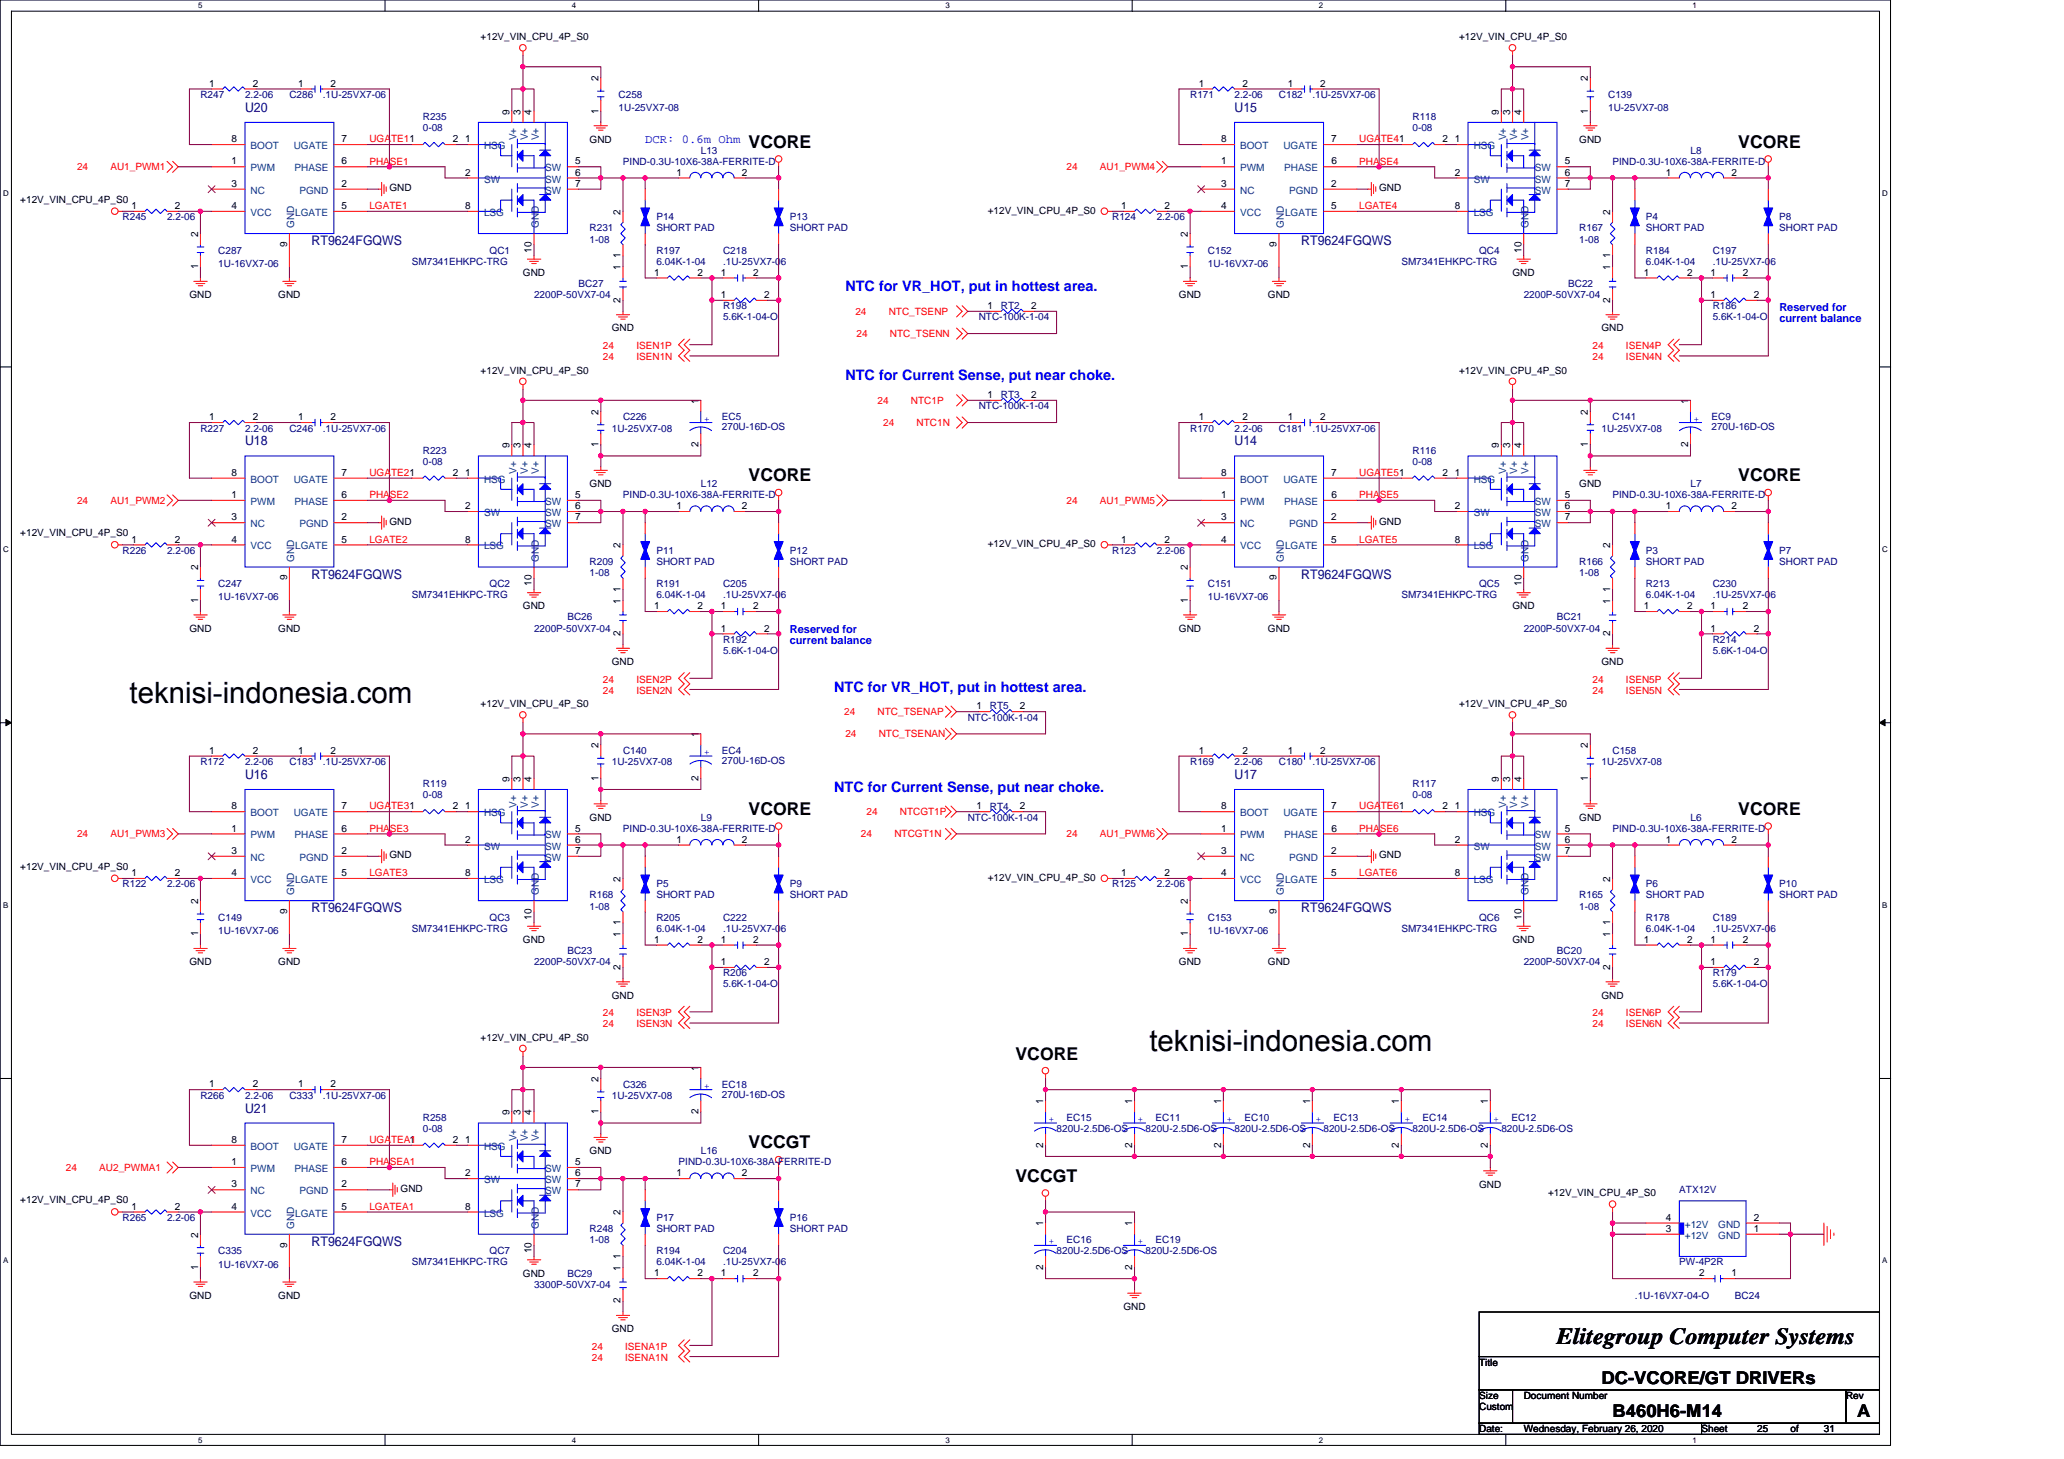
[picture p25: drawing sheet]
<svg xmlns="http://www.w3.org/2000/svg" width="297mm" height="210mm" viewBox="0 0 297 210" stroke-linecap="round" stroke-linejoin="round" font-family="sans-serif">
<defs><g id="words">
<g font-size="4.2">
<text x="18.6" y="101.1">teknisi-indonesia.com</text>
<text x="165.4" y="151.3">teknisi-indonesia.com</text>
</g>
<text font-size="3.3" x="224.1" y="193.5">Elitegroup Computer Systems</text>
<g font-size="2.5">
<text x="107.7" y="21.3">VCORE</text>
<text x="250.2" y="21.3">VCORE</text>
<text x="107.7" y="69.3">VCORE</text>
<text x="250.2" y="69.3">VCORE</text>
<text x="107.7" y="117.3">VCORE</text>
<text x="250.2" y="117.3">VCORE</text>
<text x="146.2" y="152.5">VCORE</text>
<text x="107.7" y="165.3">VCCGT</text>
<text x="146.2" y="170.1">VCCGT</text>
<text x="230.5" y="199.2">DC-VCORE/GT DRIVERs</text>
<text x="232.1" y="204">B460H6-M14</text>
<text x="267.3" y="204">A</text>
</g>
<g font-size="2.1" fill="#00f">
<text x="121.7" y="41.9">NTC for VR_HOT, put in hottest area.</text>
<text x="121.7" y="54.7">NTC for Current Sense, put near choke.</text>
<text x="120.1" y="99.5">NTC for VR_HOT, put in hottest area.</text>
<text x="120.1" y="113.9">NTC for Current Sense, put near choke.</text>
</g>
<g font-size="1.9" fill="#000080">
<text x="35.3" y="16.1">U20</text>
<text x="177.7" y="16.1">U15</text>
<text x="44.8" y="35.3">RT9624FGQWS</text>
<text x="187.3" y="35.3">RT9624FGQWS</text>
<text x="35.3" y="64.1">U18</text>
<text x="177.7" y="64.1">U14</text>
<text x="44.8" y="83.3">RT9624FGQWS</text>
<text x="187.3" y="83.3">RT9624FGQWS</text>
<text x="35.3" y="112.1">U16</text>
<text x="177.7" y="112.1">U17</text>
<text x="44.8" y="131.3">RT9624FGQWS</text>
<text x="187.3" y="131.3">RT9624FGQWS</text>
<text x="35.3" y="160.1">U21</text>
<text x="44.8" y="179.3">RT9624FGQWS</text>
</g>
<text font-size="1.8" fill="#00f" x="92.9" y="20.6">DCR: 0.6m Ohm</text>
<g font-size="1.6" fill="#00f">
<text x="256.1" y="44.7">Reserved for</text>
<text x="256.1" y="46.3">current balance</text>
<text x="113.7" y="91.1">Reserved for</text>
<text x="113.7" y="92.7">current balance</text>
</g>
<g font-size="1.4">
<text x="69.2" y="5.8">+12V_VIN_CPU_4P_S0</text>
<text x="210" y="5.8">+12V_VIN_CPU_4P_S0</text>
<text x="86.1" y="11.7" transform="rotate(-90 86.1 11.7)">2</text>
<text x="228.5" y="11.7" transform="rotate(-90 228.5 11.7)">2</text>
<text x="30.1" y="12.5">1</text>
<text x="36.4" y="12.5">2</text>
<text x="42.9" y="12.5">1</text>
<text x="47.6" y="12.5">2</text>
<text x="73.3" y="16.5" transform="rotate(-90 73.3 16.5)">9</text>
<text x="74.9" y="16.5" transform="rotate(-90 74.9 16.5)">3</text>
<text x="76.5" y="16.5" transform="rotate(-90 76.5 16.5)">4</text>
<text x="86.1" y="16.3" transform="rotate(-90 86.1 16.3)">1</text>
<text x="172.5" y="12.5">1</text>
<text x="178.8" y="12.5">2</text>
<text x="185.4" y="12.5">1</text>
<text x="190" y="12.5">2</text>
<text x="215.7" y="16.5" transform="rotate(-90 215.7 16.5)">9</text>
<text x="217.3" y="16.5" transform="rotate(-90 217.3 16.5)">3</text>
<text x="218.9" y="16.5" transform="rotate(-90 218.9 16.5)">4</text>
<text x="228.5" y="16.3" transform="rotate(-90 228.5 16.3)">1</text>
<text x="33.3" y="20.5">8</text>
<text x="33.3" y="23.7">1</text>
<text x="49.2" y="20.5">7</text>
<text x="49.2" y="23.7">6</text>
<text x="65.2" y="20.5">2</text>
<text x="66.9" y="20.5">1</text>
<text x="82.8" y="23.7">5</text>
<text x="84.9" y="20.5">GND</text>
<text x="175.7" y="20.5">8</text>
<text x="175.7" y="23.7">1</text>
<text x="191.6" y="20.5">7</text>
<text x="191.6" y="23.7">6</text>
<text x="207.6" y="20.5">2</text>
<text x="209.4" y="20.5">1</text>
<text x="225.2" y="23.7">5</text>
<text x="227.3" y="20.5">GND</text>
<text x="2.9" y="29.1">+12V_VIN_CPU_4P_S0</text>
<text x="33.3" y="26.9">3</text>
<text x="49.2" y="26.9">2</text>
<text x="56" y="27.5">GND</text>
<text x="66.9" y="25.3">2</text>
<text x="82.8" y="25.3">6</text>
<text x="82.8" y="26.9">7</text>
<text x="97.3" y="25.3">1</text>
<text x="106.8" y="25.3">2</text>
<text x="175.7" y="26.9">3</text>
<text x="191.6" y="26.9">2</text>
<text x="198.5" y="27.5">GND</text>
<text x="209.4" y="25.3">2</text>
<text x="225.2" y="25.3">6</text>
<text x="225.2" y="26.9">7</text>
<text x="239.8" y="25.3">1</text>
<text x="249.2" y="25.3">2</text>
<text x="18.9" y="30.1">1</text>
<text x="25.2" y="30.1">2</text>
<text x="28.5" y="34.1" transform="rotate(-90 28.5 34.1)">2</text>
<text x="33.3" y="30.1">4</text>
<text x="41.3" y="35.5" transform="rotate(-90 41.3 35.5)">9</text>
<text x="49.2" y="30.1">5</text>
<text x="66.9" y="30.1">8</text>
<text x="89.3" y="30.9" transform="rotate(-90 89.3 30.9)">2</text>
<text x="142.2" y="30.7">+12V_VIN_CPU_4P_S0</text>
<text x="161.4" y="30.1">1</text>
<text x="167.6" y="30.1">2</text>
<text x="170.9" y="34.1" transform="rotate(-90 170.9 34.1)">2</text>
<text x="175.7" y="30.1">4</text>
<text x="183.7" y="35.5" transform="rotate(-90 183.7 35.5)">9</text>
<text x="191.6" y="30.1">5</text>
<text x="209.4" y="30.1">8</text>
<text x="231.7" y="30.9" transform="rotate(-90 231.7 30.9)">2</text>
<text x="28.5" y="38.7" transform="rotate(-90 28.5 38.7)">1</text>
<text x="75.3" y="39.7">GND</text>
<text x="76.5" y="36.3" transform="rotate(-90 76.5 36.3)">10</text>
<text x="89.3" y="38.9" transform="rotate(-90 89.3 38.9)">1</text>
<text x="89.3" y="37.1" transform="rotate(-90 89.3 37.1)">1</text>
<text x="94.1" y="39.7">1</text>
<text x="100.4" y="39.7">2</text>
<text x="103.7" y="39.7">1</text>
<text x="108.4" y="39.7">2</text>
<text x="170.9" y="38.7" transform="rotate(-90 170.9 38.7)">1</text>
<text x="217.7" y="39.7">GND</text>
<text x="218.9" y="36.3" transform="rotate(-90 218.9 36.3)">10</text>
<text x="231.7" y="38.9" transform="rotate(-90 231.7 38.9)">1</text>
<text x="231.7" y="37.1" transform="rotate(-90 231.7 37.1)">1</text>
<text x="236.6" y="39.7">1</text>
<text x="242.8" y="39.7">2</text>
<text x="246.1" y="39.7">1</text>
<text x="250.8" y="39.7">2</text>
<text x="27.3" y="42.9">GND</text>
<text x="40" y="42.9">GND</text>
<text x="88" y="47.7">GND</text>
<text x="89.3" y="43.5" transform="rotate(-90 89.3 43.5)">2</text>
<text x="103.7" y="42.9">1</text>
<text x="110" y="42.9">2</text>
<text x="142.1" y="44.5">1</text>
<text x="148.4" y="44.5">2</text>
<text x="169.7" y="42.9">GND</text>
<text x="182.5" y="42.9">GND</text>
<text x="230.5" y="47.7">GND</text>
<text x="231.7" y="43.5" transform="rotate(-90 231.7 43.5)">2</text>
<text x="246.1" y="42.9">1</text>
<text x="252.4" y="42.9">2</text>
<text x="69.2" y="53.8">+12V_VIN_CPU_4P_S0</text>
<text x="210" y="53.8">+12V_VIN_CPU_4P_S0</text>
<text x="86.1" y="59.7" transform="rotate(-90 86.1 59.7)">2</text>
<text x="100.5" y="58.1" transform="rotate(-90 100.5 58.1)">1</text>
<text x="142.1" y="57.3">1</text>
<text x="148.4" y="57.3">2</text>
<text x="228.5" y="59.7" transform="rotate(-90 228.5 59.7)">2</text>
<text x="242.9" y="58.1" transform="rotate(-90 242.9 58.1)">1</text>
<text x="30.1" y="60.5">1</text>
<text x="36.4" y="60.5">2</text>
<text x="42.9" y="60.5">1</text>
<text x="47.6" y="60.5">2</text>
<text x="73.3" y="64.5" transform="rotate(-90 73.3 64.5)">9</text>
<text x="74.9" y="64.5" transform="rotate(-90 74.9 64.5)">3</text>
<text x="76.5" y="64.5" transform="rotate(-90 76.5 64.5)">4</text>
<text x="86.1" y="64.3" transform="rotate(-90 86.1 64.3)">1</text>
<text x="100.5" y="64.3" transform="rotate(-90 100.5 64.3)">2</text>
<text x="172.5" y="60.5">1</text>
<text x="178.8" y="60.5">2</text>
<text x="185.4" y="60.5">1</text>
<text x="190" y="60.5">2</text>
<text x="215.7" y="64.5" transform="rotate(-90 215.7 64.5)">9</text>
<text x="217.3" y="64.5" transform="rotate(-90 217.3 64.5)">3</text>
<text x="218.9" y="64.5" transform="rotate(-90 218.9 64.5)">4</text>
<text x="228.5" y="64.3" transform="rotate(-90 228.5 64.3)">1</text>
<text x="242.9" y="64.3" transform="rotate(-90 242.9 64.3)">2</text>
<text x="33.3" y="68.5">8</text>
<text x="33.3" y="71.7">1</text>
<text x="49.2" y="68.5">7</text>
<text x="49.2" y="71.7">6</text>
<text x="65.2" y="68.5">2</text>
<text x="66.9" y="68.5">1</text>
<text x="82.8" y="71.7">5</text>
<text x="84.9" y="70.1">GND</text>
<text x="175.7" y="68.5">8</text>
<text x="175.7" y="71.7">1</text>
<text x="191.6" y="68.5">7</text>
<text x="191.6" y="71.7">6</text>
<text x="207.6" y="68.5">2</text>
<text x="209.4" y="68.5">1</text>
<text x="225.2" y="71.7">5</text>
<text x="227.3" y="70.1">GND</text>
<text x="2.9" y="77.2">+12V_VIN_CPU_4P_S0</text>
<text x="33.3" y="74.9">3</text>
<text x="49.2" y="74.9">2</text>
<text x="56" y="75.5">GND</text>
<text x="66.9" y="73.3">2</text>
<text x="82.8" y="73.3">6</text>
<text x="82.8" y="74.9">7</text>
<text x="97.3" y="73.3">1</text>
<text x="106.8" y="73.3">2</text>
<text x="175.7" y="74.9">3</text>
<text x="191.6" y="74.9">2</text>
<text x="198.5" y="75.5">GND</text>
<text x="209.4" y="73.3">2</text>
<text x="225.2" y="73.3">6</text>
<text x="225.2" y="74.9">7</text>
<text x="239.8" y="73.3">1</text>
<text x="249.2" y="73.3">2</text>
<text x="18.9" y="78.1">1</text>
<text x="25.2" y="78.1">2</text>
<text x="28.5" y="82.1" transform="rotate(-90 28.5 82.1)">2</text>
<text x="33.3" y="78.1">4</text>
<text x="41.3" y="83.5" transform="rotate(-90 41.3 83.5)">9</text>
<text x="49.2" y="78.1">5</text>
<text x="66.9" y="78.1">8</text>
<text x="89.3" y="78.9" transform="rotate(-90 89.3 78.9)">2</text>
<text x="142.2" y="78.7">+12V_VIN_CPU_4P_S0</text>
<text x="161.4" y="78.1">1</text>
<text x="167.6" y="78.1">2</text>
<text x="170.9" y="82.1" transform="rotate(-90 170.9 82.1)">2</text>
<text x="175.7" y="78.1">4</text>
<text x="183.7" y="83.5" transform="rotate(-90 183.7 83.5)">9</text>
<text x="191.6" y="78.1">5</text>
<text x="209.4" y="78.1">8</text>
<text x="231.7" y="78.9" transform="rotate(-90 231.7 78.9)">2</text>
<text x="28.5" y="86.7" transform="rotate(-90 28.5 86.7)">1</text>
<text x="75.3" y="87.7">GND</text>
<text x="76.5" y="84.3" transform="rotate(-90 76.5 84.3)">10</text>
<text x="89.3" y="86.9" transform="rotate(-90 89.3 86.9)">1</text>
<text x="89.3" y="85.2" transform="rotate(-90 89.3 85.2)">1</text>
<text x="94.1" y="87.7">1</text>
<text x="100.4" y="87.7">2</text>
<text x="103.7" y="87.7">1</text>
<text x="108.4" y="87.7">2</text>
<text x="170.9" y="86.7" transform="rotate(-90 170.9 86.7)">1</text>
<text x="217.7" y="87.7">GND</text>
<text x="218.9" y="84.3" transform="rotate(-90 218.9 84.3)">10</text>
<text x="231.7" y="86.9" transform="rotate(-90 231.7 86.9)">1</text>
<text x="231.7" y="85.2" transform="rotate(-90 231.7 85.2)">1</text>
<text x="236.6" y="87.7">1</text>
<text x="242.8" y="87.7">2</text>
<text x="246.1" y="87.7">1</text>
<text x="250.8" y="87.7">2</text>
<text x="27.3" y="90.9">GND</text>
<text x="40" y="90.9">GND</text>
<text x="88" y="95.7">GND</text>
<text x="89.3" y="91.5" transform="rotate(-90 89.3 91.5)">2</text>
<text x="103.7" y="90.9">1</text>
<text x="110" y="90.9">2</text>
<text x="169.7" y="90.9">GND</text>
<text x="182.5" y="90.9">GND</text>
<text x="230.5" y="95.7">GND</text>
<text x="231.7" y="91.5" transform="rotate(-90 231.7 91.5)">2</text>
<text x="246.1" y="90.9">1</text>
<text x="252.4" y="90.9">2</text>
<text x="69.2" y="101.8">+12V_VIN_CPU_4P_S0</text>
<text x="210" y="101.8">+12V_VIN_CPU_4P_S0</text>
<text x="86.1" y="107.7" transform="rotate(-90 86.1 107.7)">2</text>
<text x="100.5" y="106.1" transform="rotate(-90 100.5 106.1)">1</text>
<text x="140.5" y="102.1">1</text>
<text x="146.8" y="102.1">2</text>
<text x="228.5" y="107.7" transform="rotate(-90 228.5 107.7)">2</text>
<text x="30.1" y="108.5">1</text>
<text x="36.4" y="108.5">2</text>
<text x="42.9" y="108.5">1</text>
<text x="47.6" y="108.5">2</text>
<text x="73.3" y="112.5" transform="rotate(-90 73.3 112.5)">9</text>
<text x="74.9" y="112.5" transform="rotate(-90 74.9 112.5)">3</text>
<text x="76.5" y="112.5" transform="rotate(-90 76.5 112.5)">4</text>
<text x="86.1" y="112.4" transform="rotate(-90 86.1 112.4)">1</text>
<text x="100.5" y="112.4" transform="rotate(-90 100.5 112.4)">2</text>
<text x="172.5" y="108.5">1</text>
<text x="178.8" y="108.5">2</text>
<text x="185.4" y="108.5">1</text>
<text x="190" y="108.5">2</text>
<text x="215.7" y="112.5" transform="rotate(-90 215.7 112.5)">9</text>
<text x="217.3" y="112.5" transform="rotate(-90 217.3 112.5)">3</text>
<text x="218.9" y="112.5" transform="rotate(-90 218.9 112.5)">4</text>
<text x="228.5" y="112.4" transform="rotate(-90 228.5 112.4)">1</text>
<text x="33.3" y="116.5">8</text>
<text x="33.3" y="119.7">1</text>
<text x="49.2" y="116.5">7</text>
<text x="49.2" y="119.7">6</text>
<text x="65.2" y="116.5">2</text>
<text x="66.9" y="116.5">1</text>
<text x="82.8" y="119.7">5</text>
<text x="84.9" y="118.1">GND</text>
<text x="140.5" y="116.5">1</text>
<text x="146.8" y="116.5">2</text>
<text x="175.7" y="116.5">8</text>
<text x="175.7" y="119.7">1</text>
<text x="191.6" y="116.5">7</text>
<text x="191.6" y="119.7">6</text>
<text x="207.6" y="116.5">2</text>
<text x="209.4" y="116.5">1</text>
<text x="225.2" y="119.7">5</text>
<text x="227.3" y="118.1">GND</text>
<text x="2.9" y="125.2">+12V_VIN_CPU_4P_S0</text>
<text x="33.3" y="122.9">3</text>
<text x="49.2" y="122.9">2</text>
<text x="56" y="123.5">GND</text>
<text x="66.9" y="121.3">2</text>
<text x="82.8" y="121.3">6</text>
<text x="82.8" y="122.9">7</text>
<text x="97.3" y="121.3">1</text>
<text x="106.8" y="121.3">2</text>
<text x="175.7" y="122.9">3</text>
<text x="191.6" y="122.9">2</text>
<text x="198.5" y="123.5">GND</text>
<text x="209.4" y="121.3">2</text>
<text x="225.2" y="121.3">6</text>
<text x="225.2" y="122.9">7</text>
<text x="239.8" y="121.3">1</text>
<text x="249.2" y="121.3">2</text>
<text x="18.9" y="126.1">1</text>
<text x="25.2" y="126.1">2</text>
<text x="28.5" y="130.1" transform="rotate(-90 28.5 130.1)">2</text>
<text x="33.3" y="126.1">4</text>
<text x="41.3" y="131.6" transform="rotate(-90 41.3 131.6)">9</text>
<text x="49.2" y="126.1">5</text>
<text x="66.9" y="126.1">8</text>
<text x="89.3" y="126.9" transform="rotate(-90 89.3 126.9)">2</text>
<text x="142.2" y="126.7">+12V_VIN_CPU_4P_S0</text>
<text x="161.4" y="126.1">1</text>
<text x="167.6" y="126.1">2</text>
<text x="170.9" y="130.1" transform="rotate(-90 170.9 130.1)">2</text>
<text x="175.7" y="126.1">4</text>
<text x="183.7" y="131.6" transform="rotate(-90 183.7 131.6)">9</text>
<text x="191.6" y="126.1">5</text>
<text x="209.4" y="126.1">8</text>
<text x="231.7" y="126.9" transform="rotate(-90 231.7 126.9)">2</text>
<text x="28.5" y="134.7" transform="rotate(-90 28.5 134.7)">1</text>
<text x="75.3" y="135.7">GND</text>
<text x="76.5" y="132.4" transform="rotate(-90 76.5 132.4)">10</text>
<text x="89.3" y="134.9" transform="rotate(-90 89.3 134.9)">1</text>
<text x="89.3" y="133.2" transform="rotate(-90 89.3 133.2)">1</text>
<text x="94.1" y="135.7">1</text>
<text x="100.4" y="135.7">2</text>
<text x="103.7" y="135.7">1</text>
<text x="108.4" y="135.7">2</text>
<text x="170.9" y="134.7" transform="rotate(-90 170.9 134.7)">1</text>
<text x="217.7" y="135.7">GND</text>
<text x="218.9" y="132.4" transform="rotate(-90 218.9 132.4)">10</text>
<text x="231.7" y="134.9" transform="rotate(-90 231.7 134.9)">1</text>
<text x="231.7" y="133.2" transform="rotate(-90 231.7 133.2)">1</text>
<text x="236.6" y="135.7">1</text>
<text x="242.8" y="135.7">2</text>
<text x="246.1" y="135.7">1</text>
<text x="250.8" y="135.7">2</text>
<text x="27.3" y="138.9">GND</text>
<text x="40" y="138.9">GND</text>
<text x="88" y="143.7">GND</text>
<text x="89.3" y="139.6" transform="rotate(-90 89.3 139.6)">2</text>
<text x="103.7" y="138.9">1</text>
<text x="110" y="138.9">2</text>
<text x="169.7" y="138.9">GND</text>
<text x="182.5" y="138.9">GND</text>
<text x="230.5" y="143.7">GND</text>
<text x="231.7" y="139.6" transform="rotate(-90 231.7 139.6)">2</text>
<text x="246.1" y="138.9">1</text>
<text x="252.4" y="138.9">2</text>
<text x="69.2" y="149.8">+12V_VIN_CPU_4P_S0</text>
<text x="86.1" y="155.7" transform="rotate(-90 86.1 155.7)">2</text>
<text x="100.5" y="154.1" transform="rotate(-90 100.5 154.1)">1</text>
<text x="30.1" y="156.5">1</text>
<text x="36.4" y="156.5">2</text>
<text x="42.9" y="156.5">1</text>
<text x="47.6" y="156.5">2</text>
<text x="73.3" y="160.5" transform="rotate(-90 73.3 160.5)">9</text>
<text x="74.9" y="160.5" transform="rotate(-90 74.9 160.5)">3</text>
<text x="76.5" y="160.5" transform="rotate(-90 76.5 160.5)">4</text>
<text x="86.1" y="160.4" transform="rotate(-90 86.1 160.4)">1</text>
<text x="100.5" y="160.4" transform="rotate(-90 100.5 160.4)">2</text>
<text x="150.1" y="158.9" transform="rotate(-90 150.1 158.9)">1</text>
<text x="162.9" y="158.9" transform="rotate(-90 162.9 158.9)">1</text>
<text x="175.7" y="158.9" transform="rotate(-90 175.7 158.9)">1</text>
<text x="188.5" y="158.9" transform="rotate(-90 188.5 158.9)">1</text>
<text x="201.3" y="158.9" transform="rotate(-90 201.3 158.9)">1</text>
<text x="214.1" y="158.9" transform="rotate(-90 214.1 158.9)">1</text>
<text x="33.3" y="164.5">8</text>
<text x="33.3" y="167.7">1</text>
<text x="49.2" y="164.5">7</text>
<text x="49.2" y="167.7">6</text>
<text x="58.9" y="164.5">1</text>
<text x="65.2" y="164.5">2</text>
<text x="66.9" y="164.5">1</text>
<text x="82.8" y="167.7">5</text>
<text x="84.9" y="166.1">GND</text>
<text x="150.1" y="165.2" transform="rotate(-90 150.1 165.2)">2</text>
<text x="162.9" y="165.2" transform="rotate(-90 162.9 165.2)">2</text>
<text x="175.7" y="165.2" transform="rotate(-90 175.7 165.2)">2</text>
<text x="188.5" y="165.2" transform="rotate(-90 188.5 165.2)">2</text>
<text x="201.3" y="165.2" transform="rotate(-90 201.3 165.2)">2</text>
<text x="214.1" y="165.2" transform="rotate(-90 214.1 165.2)">2</text>
<text x="2.9" y="173.2">+12V_VIN_CPU_4P_S0</text>
<text x="33.3" y="170.9">3</text>
<text x="49.2" y="170.9">2</text>
<text x="57.7" y="171.6">GND</text>
<text x="66.9" y="169.3">2</text>
<text x="82.8" y="169.3">6</text>
<text x="82.8" y="170.9">7</text>
<text x="97.3" y="169.3">1</text>
<text x="106.8" y="169.3">2</text>
<text x="212.9" y="170.9">GND</text>
<text x="222.8" y="172.2">+12V_VIN_CPU_4P_S0</text>
<text x="18.9" y="174.1">1</text>
<text x="25.2" y="174.1">2</text>
<text x="28.5" y="178.1" transform="rotate(-90 28.5 178.1)">2</text>
<text x="33.3" y="174.1">4</text>
<text x="41.3" y="179.6" transform="rotate(-90 41.3 179.6)">9</text>
<text x="49.2" y="174.1">5</text>
<text x="66.9" y="174.1">8</text>
<text x="89.3" y="174.9" transform="rotate(-90 89.3 174.9)">2</text>
<text x="150.1" y="176.5" transform="rotate(-90 150.1 176.5)">1</text>
<text x="162.9" y="176.5" transform="rotate(-90 162.9 176.5)">1</text>
<text x="239.8" y="177.3">3</text>
<text x="239.8" y="175.7">4</text>
<text x="252.4" y="175.7">2</text>
<text x="252.4" y="177.3">1</text>
<text x="28.5" y="182.8" transform="rotate(-90 28.5 182.8)">1</text>
<text x="75.3" y="183.7">GND</text>
<text x="76.5" y="180.4" transform="rotate(-90 76.5 180.4)">10</text>
<text x="89.3" y="182.9" transform="rotate(-90 89.3 182.9)">1</text>
<text x="89.3" y="181.2" transform="rotate(-90 89.3 181.2)">1</text>
<text x="94.1" y="183.7">1</text>
<text x="100.4" y="183.7">2</text>
<text x="103.7" y="183.7">1</text>
<text x="108.4" y="183.7">2</text>
<text x="150.1" y="182.8" transform="rotate(-90 150.1 182.8)">2</text>
<text x="162.9" y="182.8" transform="rotate(-90 162.9 182.8)">2</text>
<text x="244.6" y="183.7">2</text>
<text x="249.2" y="183.7">1</text>
<text x="27.3" y="186.9">GND</text>
<text x="40" y="186.9">GND</text>
<text x="88" y="191.7">GND</text>
<text x="89.3" y="187.6" transform="rotate(-90 89.3 187.6)">2</text>
<text x="161.7" y="188.5">GND</text>
<text x="212.9" y="196.5">Title</text>
<text x="212.9" y="201.3">Size</text>
<text x="212.9" y="202.9">Custom</text>
<text x="219.3" y="201.3">Document Number</text>
<text x="265.7" y="201.3">Rev</text>
<text x="212.9" y="206.1">Date:</text>
<text x="219.3" y="206.1">Wednesday, February 26, 2020</text>
<text x="244.9" y="206.1">Sheet</text>
<text x="252.9" y="206.1">25</text>
<text x="257.7" y="206.1">of</text>
<text x="262.5" y="206.1">31</text>
</g>
<g font-size="1.4" fill="#000080">
<text x="28.8" y="14.1">R247</text>
<text x="35.3" y="14.1">2.2-06</text>
<text x="41.7" y="14.1">C286</text>
<text x="46.5" y="14.1">.1U-25VX7-06</text>
<text x="60.9" y="17.3">R235</text>
<text x="89" y="14.1">C258</text>
<text x="89" y="16">1U-25VX7-08</text>
<text x="171.3" y="14.1">R171</text>
<text x="177.7" y="14.1">2.2-06</text>
<text x="184.1" y="14.1">C182</text>
<text x="188.9" y="14.1">.1U-25VX7-06</text>
<text x="203.3" y="17.3">R118</text>
<text x="231.4" y="14.1">C139</text>
<text x="231.4" y="16">1U-25VX7-08</text>
<text x="60.9" y="18.9">0-08</text>
<text x="89.7" y="23.7">PIND-0.3U-10X6-38A-FERRITE-D</text>
<text x="100.9" y="22.1">L13</text>
<text x="203.3" y="18.9">0-08</text>
<text x="232.1" y="23.7">PIND-0.3U-10X6-38A-FERRITE-D</text>
<text x="243.3" y="22.1">L8</text>
<text x="17.6" y="31.7">R245</text>
<text x="24" y="31.7">2.2-06</text>
<text x="84.9" y="33.3">R231</text>
<text x="84.9" y="34.9">1-08</text>
<text x="94.5" y="31.7">P14</text>
<text x="94.5" y="33.3">SHORT PAD</text>
<text x="113.7" y="31.7">P13</text>
<text x="113.7" y="33.3">SHORT PAD</text>
<text x="160.1" y="31.7">R124</text>
<text x="166.5" y="31.7">2.2-06</text>
<text x="227.3" y="33.3">R167</text>
<text x="227.3" y="34.9">1-08</text>
<text x="236.9" y="31.7">P4</text>
<text x="236.9" y="33.3">SHORT PAD</text>
<text x="256.1" y="31.7">P8</text>
<text x="256.1" y="33.3">SHORT PAD</text>
<text x="31.4" y="36.5">C287</text>
<text x="31.4" y="38.4">1U-16VX7-06</text>
<text x="59.3" y="38.1">SM7341EHKPC-TRG</text>
<text x="70.5" y="36.5">QC1</text>
<text x="83.3" y="41.3">BC27</text>
<text x="94.5" y="36.5">R197</text>
<text x="94.5" y="38.1">6.04K-1-04</text>
<text x="104.1" y="36.5">C218</text>
<text x="104.1" y="38.1">.1U-25VX7-06</text>
<text x="173.8" y="36.5">C152</text>
<text x="173.8" y="38.4">1U-16VX7-06</text>
<text x="201.7" y="38.1">SM7341EHKPC-TRG</text>
<text x="212.9" y="36.5">QC4</text>
<text x="225.7" y="41.3">BC22</text>
<text x="236.9" y="36.5">R184</text>
<text x="236.9" y="38.1">6.04K-1-04</text>
<text x="246.5" y="36.5">C197</text>
<text x="246.5" y="38.1">.1U-25VX7-06</text>
<text x="76.9" y="42.9">2200P-50VX7-04</text>
<text x="104.1" y="44.5">R198</text>
<text x="104.1" y="46.1">5.6K-1-04-O</text>
<text x="140.9" y="46.1">NTC-100K-1-04</text>
<text x="144.1" y="44.5">RT2</text>
<text x="219.3" y="42.9">2200P-50VX7-04</text>
<text x="246.5" y="44.5">R186</text>
<text x="246.5" y="46.1">5.6K-1-04-O</text>
<text x="140.9" y="58.9">NTC-100K-1-04</text>
<text x="144.1" y="57.3">RT3</text>
<text x="28.8" y="62.1">R227</text>
<text x="35.3" y="62.1">2.2-06</text>
<text x="41.7" y="62.1">C246</text>
<text x="46.5" y="62.1">.1U-25VX7-06</text>
<text x="60.9" y="65.3">R223</text>
<text x="88.1" y="62.1">1U-25VX7-08</text>
<text x="89.7" y="60.5">C226</text>
<text x="103.9" y="60.5">EC5</text>
<text x="103.9" y="62">270U-16D-OS</text>
<text x="171.3" y="62.1">R170</text>
<text x="177.7" y="62.1">2.2-06</text>
<text x="184.1" y="62.1">C181</text>
<text x="188.9" y="62.1">.1U-25VX7-06</text>
<text x="203.3" y="65.3">R116</text>
<text x="230.5" y="62.1">1U-25VX7-08</text>
<text x="232.1" y="60.5">C141</text>
<text x="246.3" y="60.5">EC9</text>
<text x="246.3" y="62">270U-16D-OS</text>
<text x="60.9" y="66.9">0-08</text>
<text x="89.7" y="71.7">PIND-0.3U-10X6-38A-FERRITE-D</text>
<text x="100.9" y="70.1">L12</text>
<text x="203.3" y="66.9">0-08</text>
<text x="232.1" y="71.7">PIND-0.3U-10X6-38A-FERRITE-D</text>
<text x="243.3" y="70.1">L7</text>
<text x="17.6" y="79.7">R226</text>
<text x="24" y="79.7">2.2-06</text>
<text x="84.9" y="81.3">R209</text>
<text x="84.9" y="82.9">1-08</text>
<text x="94.5" y="79.7">P11</text>
<text x="94.5" y="81.3">SHORT PAD</text>
<text x="113.7" y="79.7">P12</text>
<text x="113.7" y="81.3">SHORT PAD</text>
<text x="160.1" y="79.7">R123</text>
<text x="166.5" y="79.7">2.2-06</text>
<text x="227.3" y="81.3">R166</text>
<text x="227.3" y="82.9">1-08</text>
<text x="236.9" y="79.7">P3</text>
<text x="236.9" y="81.3">SHORT PAD</text>
<text x="256.1" y="79.7">P7</text>
<text x="256.1" y="81.3">SHORT PAD</text>
<text x="31.4" y="84.5">C247</text>
<text x="31.4" y="86.4">1U-16VX7-06</text>
<text x="59.3" y="86.1">SM7341EHKPC-TRG</text>
<text x="70.5" y="84.5">QC2</text>
<text x="81.7" y="89.3">BC26</text>
<text x="94.5" y="84.5">R191</text>
<text x="94.5" y="86.1">6.04K-1-04</text>
<text x="104.1" y="84.5">C205</text>
<text x="104.1" y="86.1">.1U-25VX7-06</text>
<text x="173.8" y="84.5">C151</text>
<text x="173.8" y="86.4">1U-16VX7-06</text>
<text x="201.7" y="86.1">SM7341EHKPC-TRG</text>
<text x="212.9" y="84.5">QC5</text>
<text x="224.1" y="89.3">BC21</text>
<text x="236.9" y="84.5">R213</text>
<text x="236.9" y="86.1">6.04K-1-04</text>
<text x="246.5" y="84.5">C230</text>
<text x="246.5" y="86.1">.1U-25VX7-06</text>
<text x="76.9" y="90.9">2200P-50VX7-04</text>
<text x="104.1" y="92.5">R192</text>
<text x="104.1" y="94.1">5.6K-1-04-O</text>
<text x="219.3" y="90.9">2200P-50VX7-04</text>
<text x="246.5" y="92.5">R214</text>
<text x="246.5" y="94.1">5.6K-1-04-O</text>
<text x="139.3" y="103.7">NTC-100K-1-04</text>
<text x="142.5" y="102.1">RT5</text>
<text x="28.8" y="110.1">R172</text>
<text x="35.3" y="110.1">2.2-06</text>
<text x="41.7" y="110.1">C183</text>
<text x="46.5" y="110.1">.1U-25VX7-06</text>
<text x="60.9" y="113.3">R119</text>
<text x="88.1" y="110.1">1U-25VX7-08</text>
<text x="89.7" y="108.5">C140</text>
<text x="103.9" y="108.5">EC4</text>
<text x="103.9" y="110">270U-16D-OS</text>
<text x="171.3" y="110.1">R169</text>
<text x="177.7" y="110.1">2.2-06</text>
<text x="184.1" y="110.1">C180</text>
<text x="188.9" y="110.1">.1U-25VX7-06</text>
<text x="203.3" y="113.3">R117</text>
<text x="230.5" y="110.1">1U-25VX7-08</text>
<text x="232.1" y="108.5">C158</text>
<text x="60.9" y="114.9">0-08</text>
<text x="89.7" y="119.7">PIND-0.3U-10X6-38A-FERRITE-D</text>
<text x="100.9" y="118.1">L9</text>
<text x="139.3" y="118.1">NTC-100K-1-04</text>
<text x="142.5" y="116.5">RT4</text>
<text x="203.3" y="114.9">0-08</text>
<text x="232.1" y="119.7">PIND-0.3U-10X6-38A-FERRITE-D</text>
<text x="243.3" y="118.1">L6</text>
<text x="17.6" y="127.7">R122</text>
<text x="24" y="127.7">2.2-06</text>
<text x="84.9" y="129.3">R168</text>
<text x="84.9" y="130.9">1-08</text>
<text x="94.5" y="127.7">P5</text>
<text x="94.5" y="129.3">SHORT PAD</text>
<text x="113.7" y="127.7">P9</text>
<text x="113.7" y="129.3">SHORT PAD</text>
<text x="160.1" y="127.7">R125</text>
<text x="166.5" y="127.7">2.2-06</text>
<text x="227.3" y="129.3">R165</text>
<text x="227.3" y="130.9">1-08</text>
<text x="236.9" y="127.7">P6</text>
<text x="236.9" y="129.3">SHORT PAD</text>
<text x="256.1" y="127.7">P10</text>
<text x="256.1" y="129.3">SHORT PAD</text>
<text x="31.4" y="132.5">C149</text>
<text x="31.4" y="134.4">1U-16VX7-06</text>
<text x="59.3" y="134.1">SM7341EHKPC-TRG</text>
<text x="70.5" y="132.5">QC3</text>
<text x="81.7" y="137.3">BC23</text>
<text x="94.5" y="132.5">R205</text>
<text x="94.5" y="134.1">6.04K-1-04</text>
<text x="104.1" y="132.5">C222</text>
<text x="104.1" y="134.1">.1U-25VX7-06</text>
<text x="173.8" y="132.5">C153</text>
<text x="173.8" y="134.4">1U-16VX7-06</text>
<text x="201.7" y="134.1">SM7341EHKPC-TRG</text>
<text x="212.9" y="132.5">QC6</text>
<text x="224.1" y="137.3">BC20</text>
<text x="236.9" y="132.5">R178</text>
<text x="236.9" y="134.1">6.04K-1-04</text>
<text x="246.5" y="132.5">C189</text>
<text x="246.5" y="134.1">.1U-25VX7-06</text>
<text x="76.9" y="138.9">2200P-50VX7-04</text>
<text x="104.1" y="140.5">R206</text>
<text x="104.1" y="142.1">5.6K-1-04-O</text>
<text x="219.3" y="138.9">2200P-50VX7-04</text>
<text x="246.5" y="140.5">R179</text>
<text x="246.5" y="142.1">5.6K-1-04-O</text>
<text x="28.8" y="158.1">R266</text>
<text x="35.3" y="158.1">2.2-06</text>
<text x="41.7" y="158.1">C333</text>
<text x="46.5" y="158.1">.1U-25VX7-06</text>
<text x="60.9" y="161.3">R258</text>
<text x="88.1" y="158.1">1U-25VX7-08</text>
<text x="89.7" y="156.5">C326</text>
<text x="103.9" y="156.5">EC18</text>
<text x="103.9" y="158">270U-16D-OS</text>
<text x="153.5" y="161.3">EC15</text>
<text x="166.3" y="161.3">EC11</text>
<text x="179.1" y="161.3">EC10</text>
<text x="191.9" y="161.3">EC13</text>
<text x="204.7" y="161.3">EC14</text>
<text x="217.5" y="161.3">EC12</text>
<text x="60.9" y="162.9">0-08</text>
<text x="97.7" y="167.7">PIND-0.3U-10X6-38A-FERRITE-D</text>
<text x="100.9" y="166.1">L16</text>
<text x="152.1" y="162.9">820U-2.5D6-OS</text>
<text x="164.9" y="162.9">820U-2.5D6-OS</text>
<text x="177.7" y="162.9">820U-2.5D6-OS</text>
<text x="190.5" y="162.9">820U-2.5D6-OS</text>
<text x="203.3" y="162.9">820U-2.5D6-OS</text>
<text x="216.1" y="162.9">820U-2.5D6-OS</text>
<text x="241.7" y="171.7">ATX12V</text>
<text x="17.6" y="175.7">R265</text>
<text x="24" y="175.7">2.2-06</text>
<text x="84.9" y="177.3">R248</text>
<text x="84.9" y="178.9">1-08</text>
<text x="94.5" y="175.7">P17</text>
<text x="94.5" y="177.3">SHORT PAD</text>
<text x="113.7" y="175.7">P16</text>
<text x="113.7" y="177.3">SHORT PAD</text>
<text x="153.5" y="178.9">EC16</text>
<text x="166.3" y="178.9">EC19</text>
<text x="31.4" y="180.5">C335</text>
<text x="31.4" y="182.4">1U-16VX7-06</text>
<text x="59.3" y="182.1">SM7341EHKPC-TRG</text>
<text x="70.5" y="180.5">QC7</text>
<text x="76.9" y="185.3">3300P-50VX7-04</text>
<text x="81.7" y="183.7">BC29</text>
<text x="94.5" y="180.5">R194</text>
<text x="94.5" y="182.1">6.04K-1-04</text>
<text x="104.1" y="180.5">C204</text>
<text x="104.1" y="182.1">.1U-25VX7-06</text>
<text x="152.1" y="180.5">820U-2.5D6-OS</text>
<text x="164.9" y="180.5">820U-2.5D6-OS</text>
<text x="241.7" y="182.1">PW-4P2R</text>
<text x="235.3" y="186.9">.1U-16VX7-04-O</text>
<text x="249.7" y="186.9">BC24</text>
</g>
<g font-size="1.4" fill="#004080">
<text x="36.1" y="21.5">BOOT</text>
<text x="42.3" y="21.5">UGATE</text>
<text x="69.7" y="21.5">HSG</text>
<text x="74.3" y="20.2" transform="rotate(-90 74.3 20.2)">V+</text>
<text x="75.9" y="20.2" transform="rotate(-90 75.9 20.2)">V+</text>
<text x="77.5" y="20.2" transform="rotate(-90 77.5 20.2)">V+</text>
<text x="178.5" y="21.5">BOOT</text>
<text x="184.7" y="21.5">UGATE</text>
<text x="212.1" y="21.5">HSG</text>
<text x="216.7" y="20.2" transform="rotate(-90 216.7 20.2)">V+</text>
<text x="218.4" y="20.2" transform="rotate(-90 218.4 20.2)">V+</text>
<text x="220" y="20.2" transform="rotate(-90 220 20.2)">V+</text>
<text x="36.1" y="24.7">PWM</text>
<text x="36.1" y="27.9">NC</text>
<text x="42.4" y="24.7">PHASE</text>
<text x="43.1" y="27.9">PGND</text>
<text x="69.7" y="26.3">SW</text>
<text x="78.5" y="26.3">SW</text>
<text x="78.5" y="27.9">SW</text>
<text x="78.5" y="24.7">SW</text>
<text x="178.5" y="24.7">PWM</text>
<text x="178.5" y="27.9">NC</text>
<text x="184.8" y="24.7">PHASE</text>
<text x="185.5" y="27.9">PGND</text>
<text x="212.1" y="26.3">SW</text>
<text x="220.9" y="26.3">SW</text>
<text x="220.9" y="27.9">SW</text>
<text x="220.9" y="24.7">SW</text>
<text x="36.1" y="31.1">VCC</text>
<text x="42.3" y="32.8" transform="rotate(-90 42.3 32.8)">GND</text>
<text x="42.5" y="31.1">LGATE</text>
<text x="69.7" y="31.1">LSG</text>
<text x="77.5" y="32.8" transform="rotate(-90 77.5 32.8)">GND</text>
<text x="178.5" y="31.1">VCC</text>
<text x="184.7" y="32.8" transform="rotate(-90 184.7 32.8)">GND</text>
<text x="184.9" y="31.1">LGATE</text>
<text x="212.1" y="31.1">LSG</text>
<text x="220" y="32.8" transform="rotate(-90 220 32.8)">GND</text>
<text x="36.1" y="69.5">BOOT</text>
<text x="42.3" y="69.5">UGATE</text>
<text x="69.7" y="69.5">HSG</text>
<text x="74.3" y="68.2" transform="rotate(-90 74.3 68.2)">V+</text>
<text x="75.9" y="68.2" transform="rotate(-90 75.9 68.2)">V+</text>
<text x="77.5" y="68.2" transform="rotate(-90 77.5 68.2)">V+</text>
<text x="178.5" y="69.5">BOOT</text>
<text x="184.7" y="69.5">UGATE</text>
<text x="212.1" y="69.5">HSG</text>
<text x="216.7" y="68.2" transform="rotate(-90 216.7 68.2)">V+</text>
<text x="218.4" y="68.2" transform="rotate(-90 218.4 68.2)">V+</text>
<text x="220" y="68.2" transform="rotate(-90 220 68.2)">V+</text>
<text x="36.1" y="72.7">PWM</text>
<text x="36.1" y="75.9">NC</text>
<text x="42.4" y="72.7">PHASE</text>
<text x="43.1" y="75.9">PGND</text>
<text x="69.7" y="74.3">SW</text>
<text x="78.5" y="74.3">SW</text>
<text x="78.5" y="75.9">SW</text>
<text x="78.5" y="72.7">SW</text>
<text x="178.5" y="72.7">PWM</text>
<text x="178.5" y="75.9">NC</text>
<text x="184.8" y="72.7">PHASE</text>
<text x="185.5" y="75.9">PGND</text>
<text x="212.1" y="74.3">SW</text>
<text x="220.9" y="74.3">SW</text>
<text x="220.9" y="75.9">SW</text>
<text x="220.9" y="72.7">SW</text>
<text x="36.1" y="79.1">VCC</text>
<text x="42.3" y="80.8" transform="rotate(-90 42.3 80.8)">GND</text>
<text x="42.5" y="79.1">LGATE</text>
<text x="69.7" y="79.1">LSG</text>
<text x="77.5" y="80.8" transform="rotate(-90 77.5 80.8)">GND</text>
<text x="178.5" y="79.1">VCC</text>
<text x="184.7" y="80.8" transform="rotate(-90 184.7 80.8)">GND</text>
<text x="184.9" y="79.1">LGATE</text>
<text x="212.1" y="79.1">LSG</text>
<text x="220" y="80.8" transform="rotate(-90 220 80.8)">GND</text>
<text x="36.1" y="117.5">BOOT</text>
<text x="42.3" y="117.5">UGATE</text>
<text x="69.7" y="117.5">HSG</text>
<text x="74.3" y="116.2" transform="rotate(-90 74.3 116.2)">V+</text>
<text x="75.9" y="116.2" transform="rotate(-90 75.9 116.2)">V+</text>
<text x="77.5" y="116.2" transform="rotate(-90 77.5 116.2)">V+</text>
<text x="178.5" y="117.5">BOOT</text>
<text x="184.7" y="117.5">UGATE</text>
<text x="212.1" y="117.5">HSG</text>
<text x="216.7" y="116.2" transform="rotate(-90 216.7 116.2)">V+</text>
<text x="218.4" y="116.2" transform="rotate(-90 218.4 116.2)">V+</text>
<text x="220" y="116.2" transform="rotate(-90 220 116.2)">V+</text>
<text x="36.1" y="120.7">PWM</text>
<text x="36.1" y="123.9">NC</text>
<text x="42.4" y="120.7">PHASE</text>
<text x="43.1" y="123.9">PGND</text>
<text x="69.7" y="122.3">SW</text>
<text x="78.5" y="122.3">SW</text>
<text x="78.5" y="123.9">SW</text>
<text x="78.5" y="120.7">SW</text>
<text x="178.5" y="120.7">PWM</text>
<text x="178.5" y="123.9">NC</text>
<text x="184.8" y="120.7">PHASE</text>
<text x="185.5" y="123.9">PGND</text>
<text x="212.1" y="122.3">SW</text>
<text x="220.9" y="122.3">SW</text>
<text x="220.9" y="123.9">SW</text>
<text x="220.9" y="120.7">SW</text>
<text x="36.1" y="127.1">VCC</text>
<text x="42.3" y="128.8" transform="rotate(-90 42.3 128.8)">GND</text>
<text x="42.5" y="127.1">LGATE</text>
<text x="69.7" y="127.1">LSG</text>
<text x="77.5" y="128.8" transform="rotate(-90 77.5 128.8)">GND</text>
<text x="178.5" y="127.1">VCC</text>
<text x="184.7" y="128.8" transform="rotate(-90 184.7 128.8)">GND</text>
<text x="184.9" y="127.1">LGATE</text>
<text x="212.1" y="127.1">LSG</text>
<text x="220" y="128.8" transform="rotate(-90 220 128.8)">GND</text>
<text x="36.1" y="165.5">BOOT</text>
<text x="42.3" y="165.5">UGATE</text>
<text x="69.7" y="165.5">HSG</text>
<text x="74.3" y="164.2" transform="rotate(-90 74.3 164.2)">V+</text>
<text x="75.9" y="164.2" transform="rotate(-90 75.9 164.2)">V+</text>
<text x="77.5" y="164.2" transform="rotate(-90 77.5 164.2)">V+</text>
<text x="36.1" y="168.7">PWM</text>
<text x="36.1" y="171.9">NC</text>
<text x="42.4" y="168.7">PHASE</text>
<text x="43.1" y="171.9">PGND</text>
<text x="69.7" y="170.3">SW</text>
<text x="78.5" y="170.3">SW</text>
<text x="78.5" y="171.9">SW</text>
<text x="78.5" y="168.7">SW</text>
<text x="36.1" y="175.1">VCC</text>
<text x="42.3" y="176.8" transform="rotate(-90 42.3 176.8)">GND</text>
<text x="42.5" y="175.1">LGATE</text>
<text x="69.7" y="175.1">LSG</text>
<text x="77.5" y="176.8" transform="rotate(-90 77.5 176.8)">GND</text>
<text x="242.5" y="178.3">+12V</text>
<text x="242.5" y="176.7">+12V</text>
<text x="247.3" y="176.7">GND</text>
<text x="247.3" y="178.3">GND</text>
</g>
<g font-size="1.4" fill="#f00">
<text x="53.2" y="20.5">UGATE11</text>
<text x="53.2" y="23.7">PHASE1</text>
<text x="195.6" y="23.7">PHASE4</text>
<text x="195.6" y="20.5">UGATE41</text>
<text x="11.1" y="24.5">24</text>
<text x="15.9" y="24.5">AU1_PWM1</text>
<text x="153.5" y="24.5">24</text>
<text x="158.3" y="24.5">AU1_PWM4</text>
<text x="53.2" y="30.1">LGATE1</text>
<text x="195.6" y="30.1">LGATE4</text>
<text x="123.1" y="45.3">24</text>
<text x="127.9" y="45.3">NTC_TSENP</text>
<text x="86.8" y="50.3">24</text>
<text x="86.8" y="51.9">24</text>
<text x="91.6" y="50.3">ISEN1P</text>
<text x="91.6" y="51.9">ISEN1N</text>
<text x="123.3" y="48.5">24</text>
<text x="128.1" y="48.5">NTC_TSENN</text>
<text x="229.2" y="50.3">24</text>
<text x="229.2" y="51.9">24</text>
<text x="234" y="50.3">ISEN4P</text>
<text x="234" y="51.9">ISEN4N</text>
<text x="126.3" y="58.1">24</text>
<text x="131.1" y="58.1">NTC1P</text>
<text x="127.1" y="61.3">24</text>
<text x="131.9" y="61.3">NTC1N</text>
<text x="53.2" y="71.7">PHASE2</text>
<text x="53.2" y="68.5">UGATE21</text>
<text x="195.6" y="71.7">PHASE5</text>
<text x="195.6" y="68.5">UGATE51</text>
<text x="11.1" y="72.5">24</text>
<text x="15.9" y="72.5">AU1_PWM2</text>
<text x="153.5" y="72.5">24</text>
<text x="158.3" y="72.5">AU1_PWM5</text>
<text x="53.2" y="78.1">LGATE2</text>
<text x="195.6" y="78.1">LGATE5</text>
<text x="86.8" y="98.3">24</text>
<text x="86.8" y="99.9">24</text>
<text x="91.6" y="98.3">ISEN2P</text>
<text x="91.6" y="99.9">ISEN2N</text>
<text x="229.2" y="98.3">24</text>
<text x="229.2" y="99.9">24</text>
<text x="234" y="98.3">ISEN5P</text>
<text x="234" y="99.9">ISEN5N</text>
<text x="121.5" y="102.9">24</text>
<text x="121.7" y="106.1">24</text>
<text x="126.3" y="102.9">NTC_TSENAP</text>
<text x="126.5" y="106.1">NTC_TSENAN</text>
<text x="53.2" y="119.7">PHASE3</text>
<text x="53.2" y="116.5">UGATE31</text>
<text x="124.7" y="117.3">24</text>
<text x="129.5" y="117.3">NTCGT1P</text>
<text x="195.6" y="119.7">PHASE6</text>
<text x="195.6" y="116.5">UGATE61</text>
<text x="11.1" y="120.5">24</text>
<text x="15.9" y="120.5">AU1_PWM3</text>
<text x="123.9" y="120.5">24</text>
<text x="128.7" y="120.5">NTCGT1N</text>
<text x="153.5" y="120.5">24</text>
<text x="158.3" y="120.5">AU1_PWM6</text>
<text x="53.2" y="126.1">LGATE3</text>
<text x="195.6" y="126.1">LGATE6</text>
<text x="86.8" y="146.3">24</text>
<text x="86.8" y="147.9">24</text>
<text x="91.6" y="146.3">ISEN3P</text>
<text x="91.6" y="147.9">ISEN3N</text>
<text x="229.2" y="146.3">24</text>
<text x="229.2" y="147.9">24</text>
<text x="234" y="146.3">ISEN6P</text>
<text x="234" y="147.9">ISEN6N</text>
<text x="53.2" y="167.7">PHASEA1</text>
<text x="53.2" y="164.5">UGATEA1</text>
<text x="9.5" y="168.5">24</text>
<text x="14.3" y="168.5">AU2_PWMA1</text>
<text x="53.2" y="174.1">LGATEA1</text>
<text x="85.2" y="194.3">24</text>
<text x="85.2" y="195.9">24</text>
<text x="90" y="194.3">ISENA1P</text>
<text x="90" y="195.9">ISENA1N</text>
</g>
<g font-size="1.4" fill="#00f">
<text x="101.3" y="60.7">+</text>
<text x="243.8" y="60.7">+</text>
<text x="101.3" y="108.7">+</text>
<text x="101.3" y="156.7">+</text>
<text x="150.9" y="161.5">+</text>
<text x="163.7" y="161.5">+</text>
<text x="176.5" y="161.5">+</text>
<text x="189.4" y="161.5">+</text>
<text x="202.2" y="161.5">+</text>
<text x="214.9" y="161.5">+</text>
<text x="150.9" y="179.1">+</text>
<text x="163.7" y="179.1">+</text>
</g>
<g font-size="1.1">
<text x="28.5" y="1.2">5</text>
<text x="82.3" y="1.2">4</text>
<text x="136.1" y="1.2">3</text>
<text x="189.8" y="1.2">2</text>
<text x="243.6" y="1.2">1</text>
<text x=".4" y="28.2">D</text>
<text x="270.9" y="28.2">D</text>
<text x=".4" y="79.4">C</text>
<text x="270.9" y="79.4">C</text>
<text x=".4" y="130.6">B</text>
<text x="270.9" y="130.6">B</text>
<text x=".4" y="181.8">A</text>
<text x="270.9" y="181.8">A</text>
<text x="28.5" y="207.6">5</text>
<text x="82.3" y="207.6">4</text>
<text x="136.1" y="207.6">3</text>
<text x="189.8" y="207.6">2</text>
<text x="243.6" y="207.6">1</text>
</g>
</g></defs>
<path d="M0 0h272.1v208h-272.1zM1.6 1.6h268.9v204.8h-268.9z" fill="none" stroke="#000" stroke-width=".15"/>
<g fill="#fff">
<path d="M28.5 .2h.6v1.2h-.6z"/>
<path d="M28.5 206.6h.6v1.3h-.6z"/>
</g>
<path d="M55.4 0v1.6M55.4 206.4v1.6" fill="none" stroke="#000" stroke-width=".15"/>
<g fill="#fff">
<path d="M82.3 .2h.6v1.2h-.6z"/>
<path d="M82.3 206.6h.6v1.3h-.6z"/>
</g>
<path d="M109.2 0v1.6M109.2 206.4v1.6" fill="none" stroke="#000" stroke-width=".15"/>
<g fill="#fff">
<path d="M136.1 .2h.6v1.2h-.6z"/>
<path d="M136.1 206.6h.6v1.3h-.6z"/>
</g>
<path d="M162.9 0v1.6M162.9 206.4v1.6" fill="none" stroke="#000" stroke-width=".15"/>
<g fill="#fff">
<path d="M189.8 .2h.6v1.2h-.6z"/>
<path d="M189.8 206.6h.6v1.3h-.6z"/>
</g>
<path d="M216.7 0v1.6M216.7 206.4v1.6" fill="none" stroke="#000" stroke-width=".15"/>
<g fill="#fff">
<path d="M243.6 .2h.6v1.2h-.6z"/>
<path d="M243.6 206.6h.6v1.3h-.6z"/>
<path d="M.4 27.2h.8v1.3h-.8z"/>
<path d="M270.9 27.2h.8v1.3h-.8z"/>
<path d="M.4 78.4h.8v1.3h-.8z"/>
<path d="M270.9 78.4h.8v1.3h-.8z"/>
</g>
<path d="M0 52.8h1.6M270.5 52.8h1.6" fill="none" stroke="#000" stroke-width=".15"/>
<g fill="#fff">
<path d="M.4 129.6h.8v1.3h-.8z"/>
<path d="M270.9 129.6h.7v1.3h-.7z"/>
</g>
<path d="M0 104h1.6M270.5 104h1.6" fill="none" stroke="#000" stroke-width=".15"/>
<path d="M.8 103.5l.8 .5-.8 .5zM270.5 104l.8-.5v1z" fill="#000" stroke="#000" stroke-width=".14"/>
<g fill="#fff">
<path d="M.4 180.8h.8v1.3h-.8z"/>
<path d="M270.9 180.8h.7v1.3h-.7z"/>
</g>
<path d="M0 155.2h1.6M270.5 155.2h1.6M212.9 188.8h57.6v6.4h-57.6zM212.9 195.2h57.6v4.8h-57.6zM212.9 204.8h32v1.6h-32zM212.9 200h4.8v4.8h-4.8zM217.7 200h48v4.8h-48zM244.9 204.8h25.6v1.6h-25.6zM265.7 200h4.8v4.8h-4.8z" fill="none" stroke="#000" stroke-width=".15"/>
<g fill="none" stroke="#f00" stroke-width=".15">
<path d="M30.5 12.8h1.5M35.3 12.8h1.5M43.3 12.8h1.5M46.5 12.8h1.5M73.7 16v1.6M75.3 7.4v.6M75.3 16v1.6M76.9 16v1.6M85.5 18.1h1.9M85.8 18.4h1.3M86.1 18.7h.7M86.5 17.6v.5"/>
<path d="M86.5 14.4v1.6M86.5 11.2v1.6M172.9 12.8h1.6M177.7 12.8h1.6M185.7 12.8h1.6M188.9 12.8h1.6M216.1 16v1.6M217.7 7.4v.6M217.7 16v1.6M219.3 16v1.6M227.9 18.1h1.9M228.2 18.4h1.3"/>
<path d="M228.6 18.7h.6M228.9 17.6v.5M228.9 14.4v1.6M228.9 11.2v1.6M17 30.4h.6M19.3 30.4h1.5M24 23.2l.8 .8-.8 .8M24 30.4h1.7M24.8 23.2l.9 .8-.9 .8M28.8 36.8v1.6M28.8 33.6v1.6M30.5 20.8h4.8"/>
<path d="M30.5 24h4.8M30.5 27.2h4.8M30.5 30.4h4.8M41.7 33.6v4.8M48 20.8h4.8M48 24h4.8M48 27.2h4.8M48 30.4h4.8M54.5 27.2h.4M54.9 26.2v2M55.3 26.6v1.3M55.6 26.9v.6"/>
<path d="M59.3 20.8h1.6M64 20.8h1.7M67.3 20.8h1.6M67.3 25.6h1.6M67.3 30.4h1.6M75.9 37.3h1.9M76.2 37.6h1.3M76.5 37.9h.7M76.9 36.8v.5M76.9 33.6v1.6M81.7 25.6h1.6M81.7 27.2h1.6"/>
<path d="M81.7 24h1.6M89.7 35.2v1.6M89.7 30.4v1.6M89.7 38.4v1.6M92.9 27.2v1.6M92.9 33.6v1.6M97.7 25.6h1.6M105.7 25.6h1.6M112.1 23.4v.6M112.1 27.2v1.6M112.1 33.6v1.6M159.4 30.4h.7"/>
<path d="M161.7 30.4h1.6M166.5 23.2l.8 .8-.8 .8M166.5 30.4h1.6M167.3 23.2l.8 .8-.8 .8M171.3 36.8v1.6M171.3 33.6v1.6M172.9 20.8h4.8M172.9 24h4.8M172.9 27.2h4.8M172.9 30.4h4.8M184.1 33.6v4.8M190.5 20.8h4.8"/>
<path d="M190.5 24h4.8M190.5 27.2h4.8M190.5 30.4h4.8M196.9 27.2h.5M197.4 26.2v2M197.7 26.6v1.3M198 26.9v.6M201.7 20.8h1.6M206.5 20.8h1.6M209.7 20.8h1.6M209.7 25.6h1.6M209.7 30.4h1.6"/>
<path d="M218.3 37.3h1.9M218.6 37.6h1.3M218.9 37.9h.7M219.3 36.8v.5M219.3 33.6v1.6M224.1 25.6h1.6M224.1 27.2h1.6M224.1 24h1.6M232.1 35.2v1.6M232.1 30.4v1.6M232.1 38.4v1.6M235.3 27.2v1.6"/>
<path d="M235.3 33.6v1.6M240.1 25.6h1.6M248.1 25.6h1.6M254.5 23.4v.6M254.5 27.2v1.6M254.5 33.6v1.6M27.9 40.5h1.9M28.2 40.8h1.3M28.5 41.1h.7M28.8 40v.5M40.7 40.5h1.9M41 40.8h1.3"/>
<path d="M41.3 41.1h.7M41.7 40v.5M75.3 55.4v.6M86.5 59.2v1.6M88.7 45.3h1.9M89 45.6h1.3M89.3 45.9h.7M89.7 44.8v.5M89.7 41.6v1.6M94.5 40h1.6M98.5 48.8l-.8 .8 .8 .8-.8 .8 .8 .8M99.3 40h1.6"/>
<path d="M99.3 48.8l-.8 .8 .8 .8-.8 .8 .8 .8M100.9 57.6v1.6M104.1 40h1.6M104.1 43.2h1.6M107.3 40h1.6M108.9 43.2h1.6M137.7 56.8l.8 .8-.8 .8M137.7 44l.8 .8-.8 .8M137.7 47.2l.8 .8-.8 .8M138.5 56.8l.8 .8-.8 .8M138.5 44l.8 .8-.8 .8M138.5 47.2l.8 .8-.8 .8"/>
<path d="M142.5 57.6h1.6M142.5 44.8h1.6M147.3 57.6h1.6M147.3 44.8h1.6M170.3 40.5h1.9M170.6 40.8h1.3M170.9 41.1h.7M171.3 40v.5M183.1 40.5h1.9M183.4 40.8h1.3M183.7 41.1h.7M184.1 40v.5"/>
<path d="M217.7 55.4v.6M228.9 59.2v1.6M231.1 45.3h1.9M231.4 45.6h1.3M231.8 45.9h.6M232.1 44.8v.5M232.1 41.6v1.6M236.9 40h1.6M240.9 48.8l-.8 .8 .8 .8-.8 .8 .8 .8M241.7 48.8l-.8 .8 .8 .8-.8 .8 .8 .8M241.7 40h1.6M243.3 57.6v1.6"/>
<path d="M246.5 40h1.6M246.5 43.2h1.6M249.7 40h1.6M251.3 43.2h1.6M17 78.4h.6M19.3 78.4h1.5M24 71.2l.8 .8-.8 .8M24 78.4h1.7M24.8 71.2l.9 .8-.9 .8M30.5 68.8h4.8M30.5 72h4.8M30.5 75.2h4.8"/>
<path d="M30.5 78.4h4.8M30.5 60.8h1.5M35.3 60.8h1.5M43.3 60.8h1.5M46.5 60.8h1.5M48 68.8h4.8M48 72h4.8M48 75.2h4.8M48 78.4h4.8M54.5 75.2h.4M54.9 74.3v1.9M55.3 74.6v1.3"/>
<path d="M55.6 74.9v.6M59.3 68.8h1.6M64 68.8h1.7M67.3 68.8h1.6M67.3 73.6h1.6M67.3 78.4h1.6M73.7 64v1.6M75.3 64v1.6M76.9 64v1.6M81.7 73.6h1.6M81.7 75.2h1.6M81.7 72h1.6"/>
<path d="M85.5 67.7h1.9M85.8 68h1.3M86.1 68.3h.7M86.5 67.2v.5M86.5 62.4v1.6M89.7 78.4v1.6M92.9 75.2v1.6M97.7 73.6h1.6M100.9 62.4v1.6M105.7 73.6h1.6M112.1 71.4v.6M112.1 75.2v1.6"/>
<path d="M137.7 60l.8 .8-.8 .8M138.5 60l.8 .8-.8 .8M159.4 78.4h.7M161.7 78.4h1.6M166.5 71.2l.8 .8-.8 .8M166.5 78.4h1.6M167.3 71.2l.8 .8-.8 .8M172.9 68.8h4.8M172.9 72h4.8M172.9 75.2h4.8M172.9 78.4h4.8M172.9 60.8h1.6"/>
<path d="M177.7 60.8h1.6M185.7 60.8h1.6M188.9 60.8h1.6M190.5 68.8h4.8M190.5 72h4.8M190.5 75.2h4.8M190.5 78.4h4.8M196.9 75.2h.5M197.4 74.3v1.9M197.7 74.6v1.3M198 74.9v.6M201.7 68.8h1.6"/>
<path d="M206.5 68.8h1.6M209.7 68.8h1.6M209.7 73.6h1.6M209.7 78.4h1.6M216.1 64v1.6M217.7 64v1.6M219.3 64v1.6M224.1 73.6h1.6M224.1 75.2h1.6M224.1 72h1.6M227.9 67.7h1.9M228.2 68h1.3"/>
<path d="M228.6 68.3h.6M228.9 67.2v.5M228.9 62.4v1.6M232.1 78.4v1.6M235.3 75.2v1.6M240.1 73.6h1.6M243.3 62.4v1.6M248.1 73.6h1.6M254.5 71.4v.6M254.5 75.2v1.6M27.9 88.5h1.9M28.2 88.8h1.3"/>
<path d="M28.5 89.1h.7M28.8 88v.5M28.8 84.8v1.6M28.8 81.6v1.6M40.7 88.5h1.9M41 88.8h1.3M41.3 89.1h.7M41.7 88v.5M41.7 81.6v4.8M75.9 85.3h1.9M76.2 85.6h1.3M76.5 85.9h.7"/>
<path d="M76.9 84.8v.5M76.9 81.6v1.6M88.7 93.3h1.9M89 93.6h1.3M89.3 93.9h.7M89.7 92.8v.5M89.7 86.4v1.6M89.7 89.6v1.6M89.7 83.2v1.6M92.9 81.6v1.6M94.5 88h1.6M98.5 96.8l-.8 .8 .8 .8-.8 .8 .8 .8"/>
<path d="M99.3 88h1.6M99.3 96.8l-.8 .8 .8 .8-.8 .8 .8 .8M104.1 88h1.6M104.1 91.2h1.6M107.3 88h1.6M108.9 91.2h1.6M112.1 81.6v1.6M170.3 88.5h1.9M170.6 88.8h1.3M170.9 89.1h.7M171.3 88v.5M171.3 84.8v1.6"/>
<path d="M171.3 81.6v1.6M183.1 88.5h1.9M183.4 88.8h1.3M183.7 89.1h.7M184.1 88v.5M184.1 81.6v4.8M218.3 85.3h1.9M218.6 85.6h1.3M218.9 85.9h.7M219.3 84.8v.5M219.3 81.6v1.6M231.1 93.3h1.9"/>
<path d="M231.4 93.6h1.3M231.8 93.9h.6M232.1 92.8v.5M232.1 83.2v1.6M232.1 86.4v1.6M232.1 89.6v1.6M235.3 81.6v1.6M236.9 88h1.6M240.9 96.8l-.8 .8 .8 .8-.8 .8 .8 .8M241.7 96.8l-.8 .8 .8 .8-.8 .8 .8 .8M241.7 88h1.6M246.5 88h1.6"/>
<path d="M246.5 91.2h1.6M249.7 88h1.6M251.3 91.2h1.6M254.5 81.6v1.6M24 119.2l.8 .8-.8 .8M24.8 119.2l.9 .8-.9 .8M30.5 116.8h4.8M30.5 108.8h1.5M35.3 108.8h1.5M43.3 108.8h1.5M46.5 108.8h1.5M48 116.8h4.8"/>
<path d="M59.3 116.8h1.6M64 116.8h1.7M67.3 116.8h1.6M73.7 112v1.6M75.3 103.4v.6M75.3 112v1.6M76.9 112v1.6M85.5 115.7h1.9M85.8 116h1.3M86.1 116.4h.7M86.5 115.2v.5M86.5 110.4v1.6"/>
<path d="M86.5 107.2v1.6M100.9 105.6v1.6M100.9 110.4v1.6M112.1 119.4v.6M136.1 104.8l.8 .8-.8 .8M136.1 119.2l.8 .8-.8 .8M136.1 116l.8 .8-.8 .8M136.1 101.6l.8 .8-.8 .8M136.9 104.8l.8 .8-.8 .8M136.9 119.2l.8 .8-.8 .8M136.9 116l.8 .8-.8 .8M136.9 101.6l.8 .8-.8 .8"/>
<path d="M140.9 102.4h1.6M140.9 116.8h1.6M145.7 102.4h1.6M145.7 116.8h1.6M166.5 119.2l.8 .8-.8 .8M167.3 119.2l.8 .8-.8 .8M172.9 116.8h4.8M172.9 108.8h1.6M177.7 108.8h1.6M185.7 108.8h1.6M188.9 108.8h1.6M190.5 116.8h4.8"/>
<path d="M201.7 116.8h1.6M206.5 116.8h1.6M209.7 116.8h1.6M216.1 112v1.6M217.7 103.4v.6M217.7 112v1.6M219.3 112v1.6M227.9 115.7h1.9M228.2 116h1.3M228.6 116.4h.6M228.9 115.2v.5M228.9 110.4v1.6"/>
<path d="M228.9 107.2v1.6M254.5 119.4v.6M17 126.4h.6M19.3 126.4h1.5M24 126.4h1.7M27.9 136.5h1.9M28.2 136.8h1.3M28.5 137.1h.7M28.8 136v.5M28.8 132.8v1.6M28.8 129.6v1.6M30.5 120h4.8"/>
<path d="M30.5 123.2h4.8M30.5 126.4h4.8M40.7 136.5h1.9M41 136.8h1.3M41.3 137.1h.7M41.7 136v.5M41.7 129.6v4.8M48 120h4.8M48 123.2h4.8M48 126.4h4.8M54.5 123.2h.4M54.9 122.3v1.9"/>
<path d="M55.3 122.6v1.3M55.6 122.9v.6M67.3 121.6h1.6M67.3 126.4h1.6M75.9 133.3h1.9M76.2 133.6h1.3M76.5 133.9h.7M76.9 132.8v.5M76.9 129.6v1.6M81.7 121.6h1.6M81.7 123.2h1.6M81.7 120h1.6"/>
<path d="M89.7 131.2v1.6M89.7 126.4v1.6M89.7 134.4v1.6M89.7 137.6v1.6M92.9 123.2v1.6M92.9 129.6v1.6M94.5 136h1.6M97.7 121.6h1.6M99.3 136h1.6M104.1 136h1.6M104.1 139.2h1.6M105.7 121.6h1.6"/>
<path d="M107.3 136h1.6M108.9 139.2h1.6M112.1 123.2v1.6M112.1 129.6v1.6M159.4 126.4h.7M161.7 126.4h1.6M166.5 126.4h1.6M170.3 136.5h1.9M170.6 136.8h1.3M170.9 137.1h.7M171.3 136v.5M171.3 132.8v1.6"/>
<path d="M171.3 129.6v1.6M172.9 120h4.8M172.9 123.2h4.8M172.9 126.4h4.8M183.1 136.5h1.9M183.4 136.8h1.3M183.7 137.1h.7M184.1 136v.5M184.1 129.6v4.8M190.5 120h4.8M190.5 123.2h4.8M190.5 126.4h4.8"/>
<path d="M196.9 123.2h.5M197.4 122.3v1.9M197.7 122.6v1.3M198 122.9v.6M209.7 121.6h1.6M209.7 126.4h1.6M218.3 133.3h1.9M218.6 133.6h1.3M218.9 133.9h.7M219.3 132.8v.5M219.3 129.6v1.6M224.1 121.6h1.6"/>
<path d="M224.1 123.2h1.6M224.1 120h1.6M232.1 134.4v1.6M232.1 137.6v1.6M232.1 131.2v1.6M232.1 126.4v1.6M235.3 123.2v1.6M235.3 129.6v1.6M236.9 136h1.6M240.1 121.6h1.6M241.7 136h1.6M246.5 136h1.6"/>
<path d="M246.5 139.2h1.6M248.1 121.6h1.6M249.7 136h1.6M251.3 139.2h1.6M254.5 123.2v1.6M254.5 129.6v1.6M30.5 156.8h1.5M35.3 156.8h1.5M43.3 156.8h1.5M46.5 156.8h1.5M75.3 151.4v.6M86.5 158.4v1.6"/>
<path d="M86.5 155.2v1.6M88.7 141.3h1.9M89 141.6h1.3M89.3 141.9h.7M89.7 140.8v.5M98.5 144.8l-.8 .8 .8 .8-.8 .8 .8 .8M99.3 144.8l-.8 .8 .8 .8-.8 .8 .8 .8M100.9 153.6v1.6M100.9 158.4v1.6M150.5 154.6v.6M150.5 158.4v1.6M163.3 158.4v1.6"/>
<path d="M176.1 158.4v1.6M188.9 158.4v1.6M201.7 158.4v1.6M214.5 158.4v1.6M231.1 141.3h1.9M231.4 141.6h1.3M231.8 141.9h.6M232.1 140.8v.5M240.9 144.8l-.8 .8 .8 .8-.8 .8 .8 .8M241.7 144.8l-.8 .8 .8 .8-.8 .8 .8 .8M17 174.4h.6M19.3 174.4h1.5"/>
<path d="M24 167.2l.8 .8-.8 .8M24 174.4h1.7M24.8 167.2l.9 .8-.9 .8M28.8 177.6v1.6M30.5 164.8h4.8M30.5 168h4.8M30.5 171.2h4.8M30.5 174.4h4.8M41.7 177.6v4.8M48 164.8h4.8M48 168h4.8M48 171.2h4.8"/>
<path d="M48 174.4h4.8M56 171.2h.5M56.5 170.3v1.9M56.9 170.6v1.3M57.2 170.9v.7M59.3 164.8h1.6M64 164.8h1.7M67.3 164.8h1.6M67.3 169.6h1.6M67.3 174.4h1.6M73.7 160v1.6M75.3 160v1.6"/>
<path d="M76.9 160v1.6M76.9 177.6v1.6M81.7 169.6h1.6M81.7 171.2h1.6M81.7 168h1.6M85.5 163.7h1.9M85.8 164h1.3M86.1 164.4h.7M86.5 163.2v.5M89.7 179.2v1.6M89.7 174.4v1.6M92.9 171.2v1.6"/>
<path d="M92.9 177.6v1.6M97.7 169.6h1.6M105.7 169.6h1.6M112.1 167.4v.6M112.1 171.2v1.6M112.1 177.6v1.6M150.5 172.2v.6M150.5 163.2v1.6M150.5 176v1.6M163.3 176v1.6M163.3 163.2v1.6M176.1 163.2v1.6"/>
<path d="M188.9 163.2v1.6M201.7 163.2v1.6M213.5 168.5h1.9M213.8 168.8h1.3M214.2 169.1h.6M214.5 168v.5M214.5 163.2v1.6M232.1 173.8v.6M236.9 177.6h4.8M236.9 176h4.8M251.3 176h4.8M251.3 177.6h4.8"/>
<path d="M262.5 176v3.2M263 176.5v2.3M263.4 177v1.3M263.9 177.5v.3M27.9 184.5h1.9M28.2 184.8h1.3M28.5 185.1h.7M28.8 184v.5M28.8 180.8v1.6M40.7 184.5h1.9M41 184.8h1.3M41.3 185.1h.7"/>
<path d="M41.7 184v.5M75.9 181.3h1.9M76.2 181.6h1.3M76.5 181.9h.7M76.9 180.8v.5M88.7 189.3h1.9M89 189.6h1.3M89.3 189.9h.7M89.7 188.8v.5M89.7 182.4v1.6M89.7 185.6v1.6M94.5 184h1.6"/>
<path d="M98.5 192.8l-.8 .8 .8 .8-.8 .8 .8 .8M99.3 184h1.6M99.3 192.8l-.8 .8 .8 .8-.8 .8 .8 .8M104.1 184h1.6M107.3 184h1.6M150.5 180.8v1.6M162.3 186.1h1.9M162.6 186.4h1.3M162.9 186.8h.7M163.3 185.6v.5M163.3 180.8v1.6M244.9 184h1.6"/>
<path d="M248.1 184h1.6"/>
<circle cx="75.2" cy="6.9" r=".47"/>
<circle cx="217.7" cy="6.9" r=".47"/>
<circle cx="16.5" cy="30.4" r=".47"/>
<circle cx="112" cy="22.9" r=".47"/>
<circle cx="158.9" cy="30.4" r=".47"/>
<circle cx="254.5" cy="22.9" r=".47"/>
<circle cx="75.2" cy="54.9" r=".47"/>
<circle cx="217.7" cy="54.9" r=".47"/>
<circle cx="16.5" cy="78.4" r=".47"/>
<circle cx="112" cy="70.9" r=".47"/>
<circle cx="158.9" cy="78.4" r=".47"/>
<circle cx="254.5" cy="70.9" r=".47"/>
<circle cx="75.2" cy="102.9" r=".47"/>
<circle cx="112" cy="118.9" r=".47"/>
<circle cx="217.7" cy="102.9" r=".47"/>
<circle cx="254.5" cy="118.9" r=".47"/>
<circle cx="16.5" cy="126.4" r=".47"/>
<circle cx="158.9" cy="126.4" r=".47"/>
<circle cx="75.2" cy="150.9" r=".47"/>
<circle cx="150.4" cy="154.1" r=".47"/>
<circle cx="16.5" cy="174.4" r=".47"/>
<circle cx="112" cy="166.9" r=".47"/>
<circle cx="150.4" cy="171.7" r=".47"/>
<circle cx="232.1" cy="173.3" r=".47"/>
</g>
<g fill="none" stroke="#00f" stroke-width=".15">
<path d="M32 12.8l.4-.3 .6 .6 .7-.6 .6 .6 .6-.6 .4 .3M35.3 17.6h12.7v16h-12.7zM44.8 12.8h.5M45.3 12.3v1M46.1 12.8h.4M46.1 12.3v1M68.9 17.6h12.8v16h-12.8zM78.5 17.6v3.2M86 13.1h.9M86 13.9h.9M86.5 13.9v.5M86.5 12.8v.3"/>
<path d="M174.5 12.8l.3-.3 .6 .6 .7-.6 .6 .6 .7-.6 .3 .3M177.7 17.6h12.8v16h-12.8zM187.3 12.8h.4M187.7 12.3v1M188.5 12.8h.4M188.5 12.3v1M211.3 17.6h12.8v16h-12.8zM220.9 17.6v3.2M228.4 13.1h1M228.4 13.9h1M228.9 13.9v.5M228.9 12.8v.3"/>
<path d="M20.8 30.4l.4-.3 .6 .6 .7-.6 .6 .6 .6-.6 .3 .3M28.4 35.5h.9M28.4 36.3h.9M28.8 36.3v.5M28.8 35.2v.3M60.9 20.8l.3-.3 .6 .6 .7-.6 .6 .6 .6-.6 .3 .3M68.9 25.6h9.6M68.9 20.8h3.1v1.6h1.7M73.7 20.8v3.2M73.7 27.2v3.2M73.7 28.8h-1.7v1.6h-3.1M74.5 20.7h4v.9"/>
<path d="M74.5 27.1h4v.9M74.5 21.8v1.3M74.5 20v1.3M74.5 23.5v1.3M74.5 29.9v1.3M74.5 26.4v1.3M74.5 28.2v1.2M75.3 22.4h1.6v1.8M75.3 28.8h1.6v4.8M77.7 21.6h1.6M77.7 28h1.6M78.5 28.8v1.8h-4"/>
<path d="M78.5 24v3.2M78.5 22.4v1.8h-4M89.7 32l-.4 .3 .7 .7-.7 .6 .7 .6-.7 .7 .4 .3M92.9 32.5v1.1M92.9 28.8v1.1M99.3 25.6a.78 .78 0 0 1 .8-.8 .78 .78 0 0 1 .7 .8 .8 .8 0 0 1 .8-.8 .8 .8 0 0 1 .8 .8M102.5 25.6a.78 .78 0 0 1 .7-.8 .78 .78 0 0 1 .8 .8M104.1 25.6a.79 .79 0 0 1 .7-.8 .79 .79 0 0 1 .8 .8M106.1 39.5v1M106.9 39.5v1M112.1 32.5v1.1M112.1 28.8v1.1"/>
<path d="M163.3 30.4l.3-.3 .6 .6 .7-.6 .6 .6 .7-.6 .3 .3M170.8 35.5h.9M170.8 36.3h.9M171.3 36.3v.5M171.3 35.2v.3M203.3 20.8l.3-.3 .6 .6 .7-.6 .6 .6 .7-.6 .3 .3M211.3 25.6h9.6M211.3 20.8h3.2v1.6h1.6M216.1 20.8v3.2M216.1 27.2v3.2M216.1 28.8h-1.6v1.6h-3.2M216.9 21.8v1.3"/>
<path d="M216.9 20v1.3M216.9 23.5v1.3M216.9 20.7h4v.9M216.9 29.9v1.3M216.9 26.4v1.3M216.9 28.2v1.2M216.9 27.1h4v.9M217.7 22.4h1.6v1.8M217.7 28.8h1.6v4.8M220.1 21.6h1.6M220.1 28h1.6M220.9 22.4v1.8h-4"/>
<path d="M220.9 28.8v1.8h-4M220.9 24v3.2M232.1 32l-.3 .3 .6 .7-.6 .6 .6 .6-.6 .7 .3 .3M235.3 32.5v1.1M235.3 28.8v1.1M241.7 25.6a.79 .79 0 0 1 .8-.8 .79 .79 0 0 1 .8 .8M243.3 25.6a.78 .78 0 0 1 .8-.8 .78 .78 0 0 1 .8 .8 .8 .8 0 0 1 .8-.8 .8 .8 0 0 1 .8 .8M246.5 25.6a.78 .78 0 0 1 .8-.8 .78 .78 0 0 1 .7 .8M248.6 39.5v1M249.4 39.5v1M254.5 32.5v1.1M254.5 28.8v1.1"/>
<path d="M89.2 41.3h.9M89.2 40.5h.9M89.7 40v.5M89.7 41.3v.3M96.1 40l.3-.3 .6 .6 .7-.6 .6 .6 .6-.6 .4 .3M100.9 59.2v1.6M105.7 40h.4M105.7 43.2l.3-.3 .6 .6 .7-.6 .6 .6 .6-.6 .4 .3M106.9 40h.4M144.1 57.6l.3-.3 .6 .6 .7-.6 .6 .6 .6-.6 .4 .3M144.1 44.8l.3-.3 .6 .6 .7-.6 .6 .6 .6-.6 .4 .3M231.6 41.3h1"/>
<path d="M231.6 40.5h1M232.1 40v.5M232.1 41.3v.3M238.5 40l.3-.3 .6 .6 .7-.6 .6 .6 .7-.6 .3 .3M243.3 59.2v1.6M248.1 40h.5M248.1 43.2l.3-.3 .6 .6 .7-.6 .6 .6 .6-.6 .4 .3M249.4 40h.3M20.8 78.4l.4-.3 .6 .6 .7-.6 .6 .6 .6-.6 .3 .3M32 60.8l.4-.3 .6 .6 .7-.6 .6 .6 .6-.6 .4 .3M35.3 65.6h12.7v16h-12.7zM44.8 60.8h.5"/>
<path d="M45.3 60.3v1M46.1 60.8h.4M46.1 60.3v1M60.9 68.8l.3-.3 .6 .6 .7-.6 .6 .6 .6-.6 .3 .3M68.9 65.6h12.8v16h-12.8zM68.9 73.6h9.6M68.9 68.8h3.1v1.6h1.7M73.7 68.8v3.2M73.7 75.2v3.2M73.7 76.8h-1.7v1.6h-3.1M74.5 68.7h4v.9M74.5 75.1h4v.9"/>
<path d="M74.5 69.8v1.3M74.5 68v1.3M74.5 71.5v1.3M74.5 77.9v1.3M74.5 74.4v1.3M74.5 76.2v1.2M75.3 70.4h1.6v1.8M75.3 76.8h1.6v4.8M77.7 69.6h1.6M77.7 76h1.6M78.5 76.8v1.8h-4M78.5 72v3.2"/>
<path d="M78.5 65.6v3.2M78.5 70.4v1.8h-4M86 61.1h.9M86 61.9h.9M86.5 61.9v.5M86.5 60.8v.3M92.9 76.8v1.1M99.3 60.8h3.2M99.3 73.6a.78 .78 0 0 1 .8-.8 .78 .78 0 0 1 .7 .8 .8 .8 0 0 1 .8-.8 .8 .8 0 0 1 .8 .8M99.3 62a2.59 2.59 0 0 1 3.1 0M100.9 61.4v1M102.5 73.6a.78 .78 0 0 1 .7-.8 .78 .78 0 0 1 .8 .8"/>
<path d="M104.1 73.6a.79 .79 0 0 1 .7-.8 .79 .79 0 0 1 .8 .8M112.1 76.8v1.1M163.3 78.4l.3-.3 .6 .6 .7-.6 .6 .6 .7-.6 .3 .3M174.5 60.8l.3-.3 .6 .6 .7-.6 .6 .6 .7-.6 .3 .3M177.7 65.6h12.8v16h-12.8zM187.3 60.8h.4M187.7 60.3v1M188.5 60.8h.4M188.5 60.3v1M203.3 68.8l.3-.3 .6 .6 .7-.6 .6 .6 .7-.6 .3 .3M211.3 73.6h9.6M211.3 65.6h12.8v16h-12.8z"/>
<path d="M211.3 68.8h3.2v1.6h1.6M216.1 68.8v3.2M216.1 75.2v3.2M216.1 76.8h-1.6v1.6h-3.2M216.9 69.8v1.3M216.9 68v1.3M216.9 71.5v1.3M216.9 68.7h4v.9M216.9 77.9v1.3M216.9 74.4v1.3M216.9 76.2v1.2M216.9 75.1h4v.9"/>
<path d="M217.7 70.4h1.6v1.8M217.7 76.8h1.6v4.8M220.1 69.6h1.6M220.1 76h1.6M220.9 70.4v1.8h-4M220.9 76.8v1.8h-4M220.9 72v3.2M220.9 65.6v3.2M228.4 61.1h1M228.4 61.9h1M228.9 61.9v.5M228.9 60.8v.3"/>
<path d="M235.3 76.8v1.1M241.7 60.8h3.2M241.7 73.6a.79 .79 0 0 1 .8-.8 .79 .79 0 0 1 .8 .8M243.3 61.4v1M243.3 73.6a.78 .78 0 0 1 .8-.8 .78 .78 0 0 1 .8 .8 .8 .8 0 0 1 .8-.8 .8 .8 0 0 1 .8 .8M244.8 62a2.59 2.59 0 0 0-3.1 0M246.5 73.6a.78 .78 0 0 1 .8-.8 .78 .78 0 0 1 .7 .8M254.5 76.8v1.1M28.4 83.5h.9M28.4 84.3h.9M28.8 84.3v.5M28.8 83.2v.3"/>
<path d="M89.2 89.3h.9M89.2 88.5h.9M89.7 88v.5M89.7 89.3v.3M89.7 80l-.4 .3 .7 .7-.7 .6 .7 .7-.7 .6 .4 .3M92.9 80.5v1.1M96.1 88l.3-.3 .6 .6 .7-.6 .6 .6 .6-.6 .4 .3M105.7 88h.4M105.7 91.2l.3-.3 .6 .6 .7-.6 .6 .6 .6-.6 .4 .3M106.1 87.5v1M106.9 88h.4M106.9 87.5v1"/>
<path d="M112.1 80.5v1.1M170.8 83.5h.9M170.8 84.3h.9M171.3 84.3v.5M171.3 83.2v.3M231.6 89.3h1M231.6 88.5h1M232.1 80l-.3 .3 .6 .7-.6 .6 .6 .7-.6 .6 .3 .3M232.1 88v.5M232.1 89.3v.3M235.3 80.5v1.1M238.5 88l.3-.3 .6 .6 .7-.6 .6 .6 .7-.6 .3 .3"/>
<path d="M248.1 88h.5M248.1 91.2l.3-.3 .6 .6 .7-.6 .6 .6 .6-.6 .4 .3M248.6 87.5v1M249.4 88h.3M249.4 87.5v1M254.5 80.5v1.1M32 108.8l.4-.3 .6 .6 .7-.6 .6 .6 .6-.6 .4 .3M35.3 113.6h12.7v16h-12.7zM44.8 108.8h.5M45.3 108.4v.9M46.1 108.8h.4M46.1 108.4v.9"/>
<path d="M60.9 116.8l.3-.3 .6 .6 .7-.6 .6 .6 .6-.6 .3 .3M68.9 113.6h12.8v16h-12.8zM68.9 116.8h3.1v1.6h1.7M73.7 116.8v3.2M74.5 116.7h4v.9M74.5 117.8v1.3M74.5 116v1.3M74.5 119.5v1.3M75.3 118.4h1.6v1.8M77.7 117.6h1.6M78.5 113.6v3.2M78.5 118.4v1.8h-4"/>
<path d="M86 109.1h.9M86 109.9h.9M86.5 109.9v.5M86.5 108.8v.3M99.3 108.8h3.2M99.3 110a2.59 2.59 0 0 1 3.1 0M100.9 109.5v.9M100.9 107.2v1.6M142.5 102.4l.3-.3 .6 .6 .7-.6 .6 .6 .6-.6 .4 .3M142.5 116.8l.3-.3 .6 .6 .7-.6 .6 .6 .6-.6 .4 .3M174.5 108.8l.3-.3 .6 .6 .7-.6 .6 .6 .7-.6 .3 .3M177.7 113.6h12.8v16h-12.8z"/>
<path d="M187.3 108.8h.4M187.7 108.4v.9M188.5 108.8h.4M188.5 108.4v.9M203.3 116.8l.3-.3 .6 .6 .7-.6 .6 .6 .7-.6 .3 .3M211.3 113.6h12.8v16h-12.8zM211.3 116.8h3.2v1.6h1.6M216.1 116.8v3.2M216.9 117.8v1.3M216.9 116v1.3M216.9 119.5v1.3M216.9 116.7h4v.9"/>
<path d="M217.7 118.4h1.6v1.8M220.1 117.6h1.6M220.9 118.4v1.8h-4M220.9 113.6v3.2M228.4 109.1h1M228.4 109.9h1M228.9 109.9v.5M228.9 108.8v.3M20.8 126.4l.4-.3 .6 .6 .7-.6 .6 .6 .6-.6 .3 .3M28.4 131.6h.9M28.4 132.4h.9M28.8 132.4v.4"/>
<path d="M28.8 131.2v.4M68.9 121.6h9.6M73.7 123.2v3.2M73.7 124.8h-1.7v1.6h-3.1M74.5 123.1h4v.9M74.5 125.9v1.3M74.5 122.4v1.3M74.5 124.2v1.3M75.3 124.8h1.6v4.8M77.7 124h1.6M78.5 124.8v1.8h-4M78.5 120v3.2"/>
<path d="M89.2 137.3h.9M89.2 136.5h.9M89.7 128l-.4 .4 .7 .6-.7 .6 .7 .7-.7 .6 .4 .3M89.7 136v.5M89.7 137.3v.3M92.9 128.5v1.1M92.9 124.8v1.1M96.1 136l.3-.3 .6 .7 .7-.7 .6 .7 .6-.7 .4 .3M99.3 121.6a.78 .78 0 0 1 .8-.8 .78 .78 0 0 1 .7 .8 .8 .8 0 0 1 .8-.8 .8 .8 0 0 1 .8 .8M102.5 121.6a.78 .78 0 0 1 .7-.8 .78 .78 0 0 1 .8 .8M104.1 121.6a.79 .79 0 0 1 .7-.8 .79 .79 0 0 1 .8 .8M105.7 136h.4"/>
<path d="M105.7 139.2l.3-.3 .6 .7 .7-.7 .6 .7 .6-.7 .4 .3M106.1 135.6v.9M106.9 136h.4M106.9 135.6v.9M112.1 128.5v1.1M112.1 124.8v1.1M163.3 126.4l.3-.3 .6 .6 .7-.6 .6 .6 .7-.6 .3 .3M170.8 131.6h.9M170.8 132.4h.9M171.3 132.4v.4M171.3 131.2v.4M211.3 121.6h9.6"/>
<path d="M216.1 123.2v3.2M216.1 124.8h-1.6v1.6h-3.2M216.9 125.9v1.3M216.9 122.4v1.3M216.9 124.2v1.3M216.9 123.1h4v.9M217.7 124.8h1.6v4.8M220.1 124h1.6M220.9 124.8v1.8h-4M220.9 120v3.2M231.6 137.3h1M231.6 136.5h1"/>
<path d="M232.1 136v.5M232.1 137.3v.3M232.1 128l-.3 .4 .6 .6-.6 .6 .6 .7-.6 .6 .3 .3M235.3 128.5v1.1M235.3 124.8v1.1M238.5 136l.3-.3 .6 .7 .7-.7 .6 .7 .7-.7 .3 .3M241.7 121.6a.79 .79 0 0 1 .8-.8 .79 .79 0 0 1 .8 .8M243.3 121.6a.78 .78 0 0 1 .8-.8 .78 .78 0 0 1 .8 .8 .8 .8 0 0 1 .8-.8 .8 .8 0 0 1 .8 .8M246.5 121.6a.78 .78 0 0 1 .8-.8 .78 .78 0 0 1 .7 .8M248.1 136h.5M248.1 139.2l.3-.3 .6 .7 .7-.7 .6 .7 .6-.7 .4 .3M248.6 135.6v.9"/>
<path d="M249.4 136h.3M249.4 135.6v.9M254.5 128.5v1.1M254.5 124.8v1.1M32 156.8l.4-.3 .6 .6 .7-.6 .6 .6 .6-.6 .4 .3M44.8 156.8h.5M45.3 156.4v.9M46.1 156.8h.4M46.1 156.4v.9M86 157.1h.9M86 157.9h.9M86.5 157.9v.5"/>
<path d="M86.5 156.8v.3M99.3 156.8h3.2M99.3 158a2.59 2.59 0 0 1 3.1 0M100.9 157.5v.9M100.9 155.2v1.6M20.8 174.4l.4-.3 .6 .7 .7-.7 .6 .7 .6-.7 .3 .3M28.4 179.6h.9M28.8 179.2v.4M35.3 161.6h12.7v16h-12.7zM60.9 164.8l.3-.3 .6 .6 .7-.6 .6 .6 .6-.6 .3 .3M68.9 161.6h12.8v16h-12.8zM68.9 169.6h9.6"/>
<path d="M68.9 164.8h3.1v1.6h1.7M73.7 164.8v3.2M73.7 171.2v3.2M73.7 172.8h-1.7v1.6h-3.1M74.5 164.7h4v.9M74.5 171.1h4v.9M74.5 165.8v1.3M74.5 164v1.3M74.5 167.6v1.2M74.5 173.9v1.3M74.5 170.4v1.3M74.5 172.2v1.3"/>
<path d="M75.3 166.4h1.6v1.8M75.3 172.8h1.6v4.8M77.7 165.6h1.6M77.7 172h1.6M78.5 172.8v1.8h-4M78.5 168v3.2M78.5 161.6v3.2M78.5 166.4v1.8h-4M89.7 176l-.4 .4 .7 .6-.7 .6 .7 .7-.7 .6 .4 .3M92.9 176.5v1.1M92.9 172.8v1.1M99.3 169.6a.78 .78 0 0 1 .8-.8 .78 .78 0 0 1 .7 .8 .8 .8 0 0 1 .8-.8 .8 .8 0 0 1 .8 .8"/>
<path d="M102.5 169.6a.78 .78 0 0 1 .7-.8 .78 .78 0 0 1 .8 .8M104.1 169.6a.79 .79 0 0 1 .7-.8 .79 .79 0 0 1 .8 .8M112.1 176.5v1.1M112.1 172.8v1.1M148.9 161.6h3.2M148.9 179.2h3.2M150.5 162.3v.9M150.5 160v1.6M150.5 179.9v.9M150.5 177.6v1.6M152 162.8a2.59 2.59 0 0 0-3.1 0M161.7 179.2h3.2"/>
<path d="M161.7 161.6h3.2M163.3 179.9v.9M163.3 177.6v1.6M163.3 162.3v.9M163.3 160v1.6M164.8 162.8a2.59 2.59 0 0 0-3.1 0M174.5 161.6h3.2M174.5 162.8a2.59 2.59 0 0 1 3.1 0M176.1 162.3v.9M176.1 160v1.6M187.3 161.6h3.2M187.3 162.8a2.59 2.59 0 0 1 3.1 0"/>
<path d="M188.9 162.3v.9M188.9 160v1.6M200.1 161.6h3.2M200.1 162.8a2.58 2.58 0 0 1 3.1 0M201.7 162.3v.9M201.7 160v1.6M212.9 161.6h3.2M214.5 162.3v.9M214.5 160v1.6M216 162.8a2.59 2.59 0 0 0-3.1 0M241.7 172.8h9.6v8h-9.6zM28.4 180.4h.9"/>
<path d="M28.8 180.4v.4M89.2 185.3h.9M89.2 184.5h.9M89.7 184v.5M89.7 185.3v.3M96.1 184l.3-.3 .6 .7 .7-.7 .6 .7 .6-.7 .4 .3M105.7 184h.4M106.1 183.6v.9M106.9 184h.4M106.9 183.6v.9M152 180.4a2.59 2.59 0 0 0-3.1 0M164.8 180.4a2.59 2.59 0 0 0-3.1 0"/>
<path d="M246.5 184h.3M246.8 183.6v.9M247.6 183.6v.9M247.6 184h.5"/>
</g>
<g fill="#00f" stroke="#00f" stroke-width=".15">
<path d="M220.9 69.6l.8 .8h-1.6z"/>
<path d="M216.9 70.4l.8-.8v1.6z"/>
<path d="M216.9 76.8l.8-.8v1.6z"/>
<path d="M220.9 76l.8 .8h-1.6z"/>
<path d="M92.9 174.9l.6 1.6h-1.3z"/>
<path d="M78.5 117.6l.8 .8h-1.6z"/>
<path d="M74.5 118.4l.8-.8v1.6z"/>
<path d="M74.5 124.8l.8-.8v1.6z"/>
<path d="M78.5 124l.8 .8h-1.6z"/>
<path d="M254.5 126.9l.6 1.6h-1.3z"/>
<path d="M112.1 78.9l.6 1.6h-1.3z"/>
<path d="M112.1 174.9l.6 1.6h-1.3z"/>
<path d="M235.3 126.9l.6 1.6h-1.3z"/>
<path d="M220.1 22.4l.8-.8 .8 .8z"/>
<path d="M216.9 22.4l.8-.8v1.6z"/>
<path d="M216.9 28.8l.8-.8v1.6z"/>
<path d="M220.9 28l.8 .8h-1.6z"/>
<path d="M235.3 30.9l.6 1.6h-1.3z"/>
<path d="M92.9 78.9l.6 1.6h-1.3z"/>
<path d="M254.5 78.9l.6 1.6h-1.3z"/>
<path d="M112.1 126.9l.6 1.6h-1.3z"/>
<path d="M77.7 22.4l.8-.8 .8 .8z"/>
<path d="M74.5 22.4l.8-.8v1.6z"/>
<path d="M74.5 28.8l.8-.8v1.6z"/>
<path d="M78.5 28l.8 .8h-1.6z"/>
<path d="M92.9 30.9l.6 1.6h-1.3z"/>
<path d="M220.9 117.6l.8 .8h-1.6z"/>
<path d="M216.9 118.4l.8-.8v1.6z"/>
<path d="M216.9 124.8l.8-.8v1.6z"/>
<path d="M220.9 124l.8 .8h-1.6z"/>
<path d="M254.5 30.9l.6 1.6h-1.3z"/>
<path d="M78.5 165.6l.8 .8h-1.6z"/>
<path d="M74.5 166.4l.8-.8v1.6z"/>
<path d="M74.5 172.8l.8-.8v1.6z"/>
<path d="M78.5 172l.8 .8h-1.6z"/>
<path d="M112.1 30.9l.6 1.6h-1.3z"/>
<path d="M78.5 69.6l.8 .8h-1.6z"/>
<path d="M74.5 70.4l.8-.8v1.6z"/>
<path d="M74.5 76.8l.8-.8v1.6z"/>
<path d="M78.5 76l.8 .8h-1.6z"/>
<path d="M235.3 78.9l.6 1.6h-1.3z"/>
<path d="M92.9 126.9l.6 1.6h-1.3z"/>
<path d="M92.2 173.9h1.3l-.6 1.7z" fill-rule="evenodd"/>
<path d="M253.8 125.9h1.3l-.6 1.7z" fill-rule="evenodd"/>
<path d="M111.4 77.9h1.3l-.6 1.6z" fill-rule="evenodd"/>
<path d="M111.4 173.9h1.3l-.6 1.7z" fill-rule="evenodd"/>
<path d="M234.6 125.9h1.3l-.6 1.7z" fill-rule="evenodd"/>
<path d="M234.6 29.9h1.3l-.6 1.6z" fill-rule="evenodd"/>
<path d="M92.2 77.9h1.3l-.6 1.6z" fill-rule="evenodd"/>
<path d="M253.8 77.9h1.3l-.6 1.6z" fill-rule="evenodd"/>
<path d="M111.4 125.9h1.3l-.6 1.7z" fill-rule="evenodd"/>
<path d="M241.7 176h.6v1.6h-.6z" fill-rule="evenodd"/>
<path d="M92.2 29.9h1.3l-.6 1.6z" fill-rule="evenodd"/>
<path d="M253.8 29.9h1.3l-.6 1.6z" fill-rule="evenodd"/>
<path d="M111.4 29.9h1.3l-.6 1.6z" fill-rule="evenodd"/>
<path d="M234.6 77.9h1.3l-.6 1.6z" fill-rule="evenodd"/>
<path d="M92.2 125.9h1.3l-.6 1.7z" fill-rule="evenodd"/>
</g>
<g fill="none" stroke="#804000" stroke-width=".14">
<path d="M30 26.7l1 1M30.9 26.7l-1 1M172.4 26.7l1 1M173.4 26.7l-1 1M30 74.7l1 1M30.9 74.7l-1 1M172.4 74.7l1 1M173.4 74.7l-1 1M30 122.7l1 1M30.9 122.7l-1 1M172.4 122.7l1 1M173.4 122.7l-1 1"/>
<path d="M30 170.8l1 .9M30.9 170.8l-1 .9"/>
</g>
<g fill="none" stroke="#800040" stroke-width=".15">
<path d="M30.5 12.8h-3.2v8h3.2M36.8 12.8h6.5M48 12.8h8v11.2M73.7 16v-3.2h1.6v3.2M75.3 8v1.6M75.3 9.6v3.2h1.6v3.2M75.3 9.6h11.2v1.6M86.5 16v1.6M172.9 12.8h-3.2v8h3.2M179.3 12.8h6.4M190.5 12.8h8v11.2M216.1 16v-3.2h1.6v3.2"/>
<path d="M217.7 9.6h11.2v1.6M217.7 9.6v3.2h1.6v3.2M217.7 8v1.6M228.9 16v1.6M17.6 30.4h1.7M25.7 24h4.8M25.7 30.4h3.1M28.8 30.4h1.7M28.8 38.4v1.6M28.8 30.4v3.2M41.7 38.4v1.6M52.8 20.8h6.5"/>
<path d="M52.8 24h3.2M52.8 27.2h1.7M52.8 30.4h14.5M56 24h8v1.6h3.3M65.7 20.8h1.6M76.9 35.2v1.6M83.3 25.6h3.2M83.3 24h3.2v1.6M86.5 25.6h3.2M86.5 25.6v1.6h-3.2M89.7 25.6h3.2v1.6M89.7 25.6v4.8"/>
<path d="M89.7 36.8v1.6M92.9 25.6h4.8M92.9 35.2v4.8h1.6M107.3 25.6h4.8v1.6M112.1 35.2v4.8M112.1 24v1.6M160.1 30.4h1.6M168.1 24h4.8M168.1 30.4h3.2M171.3 38.4v1.6M171.3 30.4v3.2M171.3 30.4h1.6"/>
<path d="M184.1 38.4v1.6M195.3 30.4h14.4M195.3 20.8h6.4M195.3 24h3.2M195.3 27.2h1.6M198.5 24h8v1.6h3.2M208.1 20.8h1.6M219.3 35.2v1.6M225.7 25.6h3.2M225.7 24h3.2v1.6M228.9 25.6h3.2M228.9 25.6v1.6h-3.2"/>
<path d="M232.1 25.6h3.2v1.6M232.1 25.6v4.8M232.1 36.8v1.6M235.3 25.6h4.8M235.3 35.2v4.8h1.6M249.7 25.6h4.8v1.6M254.5 35.2v4.8M254.5 24v1.6M75.3 57.6v3.2h1.6v3.2M75.3 56v1.6M75.3 57.6h11.2M86.5 57.6h14.4"/>
<path d="M86.5 57.6v1.6M89.7 43.2v1.6M100.9 40h1.6M102.5 43.2h1.6M102.5 40v3.2M102.5 43.2v6.4h-3.2M102.5 40h1.6M108.9 40h3.2M110.5 43.2h1.6M112.1 40v3.2M112.1 43.2v8h-12.8M139.3 44.8h3.2"/>
<path d="M139.3 57.6h3.2M148.9 44.8h3.2v3.2h-12.8M148.9 57.6h3.2v3.2h-12.8M217.7 57.6h11.2M217.7 57.6v3.2h1.6v3.2M217.7 56v1.6M228.9 57.6h14.4M228.9 57.6v1.6M232.1 43.2v1.6M243.3 40h1.6M244.9 43.2h1.6M244.9 40v3.2"/>
<path d="M244.9 43.2v6.4h-3.2M244.9 40h1.6M251.3 40h3.2M252.9 43.2h1.6M254.5 40v3.2M254.5 43.2v8h-12.8M17.6 78.4h1.7M25.7 72h4.8M25.7 78.4h4.8M28.8 78.4v3.2M30.5 60.8h-3.2v8h3.2M36.8 60.8h6.5"/>
<path d="M48 60.8h8v11.2M52.8 68.8h6.5M52.8 72h3.2M52.8 75.2h1.7M52.8 78.4h14.5M56 72h8v1.6h3.3M65.7 68.8h1.6M73.7 64v-3.2h1.6v3.2M83.3 73.6h3.2M83.3 72h3.2v1.6M86.5 73.6h3.2M86.5 64v1.6"/>
<path d="M86.5 73.6v1.6h-3.2M86.5 65.6v1.6M89.7 73.6h3.2M89.7 73.6v4.8M92.9 73.6h4.8M92.9 73.6v1.6M100.9 64v1.6h-14.4M107.3 73.6h4.8v1.6M112.1 72v1.6M160.1 78.4h1.6M168.1 72h4.8M168.1 78.4h3.2"/>
<path d="M171.3 78.4h1.6M171.3 78.4v3.2M172.9 60.8h-3.2v8h3.2M179.3 60.8h6.4M190.5 60.8h8v11.2M195.3 78.4h14.4M195.3 68.8h6.4M195.3 72h3.2M195.3 75.2h1.6M198.5 72h8v1.6h3.2M208.1 68.8h1.6M216.1 64v-3.2h1.6v3.2"/>
<path d="M225.7 73.6h3.2M225.7 72h3.2v1.6M228.9 65.6v1.6M228.9 73.6h3.2M228.9 64v1.6M228.9 73.6v1.6h-3.2M232.1 73.6h3.2M232.1 73.6v4.8M235.3 73.6h4.8M235.3 73.6v1.6M243.3 64v1.6h-14.4M249.7 73.6h4.8v1.6"/>
<path d="M254.5 72v1.6M28.8 86.4v1.6M41.7 86.4v1.6M76.9 83.2v1.6M89.7 91.2v1.6M89.7 84.8v1.6M92.9 83.2v4.8h1.6M100.9 88h1.6M102.5 91.2h1.6M102.5 88v3.2M102.5 91.2v6.4h-3.2M102.5 88h1.6"/>
<path d="M108.9 88h3.2M110.5 91.2h1.6M112.1 83.2v4.8M112.1 88v3.2M112.1 91.2v8h-12.8M171.3 86.4v1.6M184.1 86.4v1.6M219.3 83.2v1.6M232.1 91.2v1.6M232.1 84.8v1.6M235.3 83.2v4.8h1.6M243.3 88h1.6"/>
<path d="M244.9 88h1.6M244.9 88v3.2M244.9 91.2v6.4h-3.2M244.9 91.2h1.6M251.3 88h3.2M252.9 91.2h1.6M254.5 91.2v8h-12.8M254.5 83.2v4.8M254.5 88v3.2M30.5 108.8h-3.2v8h3.2M36.8 108.8h6.5M48 108.8h8v11.2"/>
<path d="M52.8 116.8h6.5M65.7 116.8h1.6M73.7 112v-3.2h1.6v3.2M75.3 105.6v3.2h1.6v3.2M75.3 104v1.6M75.3 105.6h11.2M86.5 105.6h14.4M86.5 113.6v1.6M86.5 105.6v1.6M86.5 112v1.6M100.9 112v1.6h-14.4M137.7 102.4h3.2"/>
<path d="M137.7 116.8h3.2M147.3 102.4h3.2v3.2h-12.8M147.3 116.8h3.2v3.2h-12.8M172.9 108.8h-3.2v8h3.2M179.3 108.8h6.4M190.5 108.8h8v11.2M195.3 116.8h6.4M208.1 116.8h1.6M216.1 112v-3.2h1.6v3.2M217.7 105.6h11.2v1.6M217.7 105.6v3.2h1.6v3.2M217.7 104v1.6"/>
<path d="M228.9 112v3.2M17.6 126.4h1.7M25.7 120h4.8M25.7 126.4h3.1M28.8 126.4h1.7M28.8 126.4v3.2M28.8 134.4v1.6M41.7 134.4v1.6M52.8 120h3.2M52.8 123.2h1.7M52.8 126.4h14.5M56 120h8v1.6h3.3"/>
<path d="M76.9 131.2v1.6M83.3 121.6h3.2M83.3 120h3.2v1.6M86.5 121.6h3.2M86.5 121.6v1.6h-3.2M89.7 121.6h3.2M89.7 121.6v4.8M89.7 139.2v1.6M89.7 132.8v1.6M92.9 121.6h4.8M92.9 131.2v4.8h1.6M92.9 121.6v1.6"/>
<path d="M100.9 136h1.6M102.5 139.2h1.6M102.5 136v3.2M102.5 139.2v6.4h-3.2M102.5 136h1.6M107.3 121.6h4.8v1.6M108.9 136h3.2M110.5 139.2h1.6M112.1 131.2v4.8M112.1 136v3.2M112.1 120v1.6M112.1 139.2v8h-12.8"/>
<path d="M160.1 126.4h1.6M168.1 120h4.8M168.1 126.4h3.2M171.3 126.4v3.2M171.3 126.4h1.6M171.3 134.4v1.6M184.1 134.4v1.6M195.3 126.4h14.4M195.3 120h3.2M195.3 123.2h1.6M198.5 120h8v1.6h3.2M219.3 131.2v1.6"/>
<path d="M225.7 121.6h3.2M225.7 120h3.2v1.6M228.9 121.6h3.2M228.9 121.6v1.6h-3.2M232.1 121.6h3.2M232.1 121.6v4.8M232.1 139.2v1.6M232.1 132.8v1.6M235.3 121.6h4.8M235.3 131.2v4.8h1.6M235.3 121.6v1.6M243.3 136h1.6"/>
<path d="M244.9 139.2h1.6M244.9 136h1.6M244.9 136v3.2M244.9 139.2v6.4h-3.2M249.7 121.6h4.8M251.3 136h3.2M252.9 139.2h1.6M254.5 136v3.2M254.5 120v1.6M254.5 131.2v4.8M254.5 139.2v8h-12.8M254.5 121.6v1.6"/>
<path d="M30.5 156.8h-3.2v8h3.2M36.8 156.8h6.5M48 156.8h8v11.2M75.3 156.8v3.2M75.3 156.8h1.6v3.2M75.3 153.6v3.2M75.3 152v1.6M75.3 156.8h-1.6v3.2M75.3 153.6h11.2M86.5 153.6h14.4M86.5 153.6v1.6M150.5 155.2v1.6"/>
<path d="M150.5 156.8h12.8M150.5 156.8v1.6M163.3 156.8v1.6M163.3 156.8h25.6M176.1 156.8v1.6M188.9 156.8h12.8M188.9 156.8v1.6M201.7 156.8v1.6M201.7 156.8h12.8v1.6M17.6 174.4h1.7M25.7 168h4.8M25.7 174.4h3.1"/>
<path d="M28.8 174.4v3.2M28.8 174.4h1.7M52.8 164.8h6.5M52.8 171.2h3.2M52.8 168h3.2M52.8 174.4h14.5M56 168h8v1.6h3.3M65.7 164.8h1.6M76.9 179.2v1.6M83.3 169.6h3.2M83.3 168h3.2v1.6M86.5 161.6v1.6"/>
<path d="M86.5 160v1.6M86.5 169.6v1.6h-3.2M86.5 169.6h3.2M89.7 169.6h3.2M89.7 169.6v4.8M92.9 169.6h4.8M92.9 179.2v4.8h1.6M92.9 169.6v1.6M100.9 160v1.6h-14.4M107.3 169.6h4.8M112.1 179.2v4.8M112.1 168v1.6"/>
<path d="M112.1 169.6v1.6M150.5 174.4h12.8v1.6M150.5 174.4v1.6M150.5 172.8v1.6M150.5 164.8v1.6h12.8M163.3 164.8v1.6M163.3 166.4h12.8M176.1 164.8v1.6h12.8M188.9 164.8v1.6M188.9 166.4h12.8M201.7 166.4h12.8M201.7 164.8v1.6"/>
<path d="M214.5 166.4v1.6M214.5 164.8v1.6M232.1 176h4.8M232.1 176v1.6h4.8M232.1 177.6v6.4h12.8M232.1 174.4v1.6M256.1 176h1.6v1.6M256.1 177.6h1.6M257.7 177.6v6.4h-8M257.7 177.6h4.8M28.8 182.4v1.6M41.7 182.4v1.6"/>
<path d="M89.7 187.2v1.6M89.7 180.8v1.6M100.9 184h1.6M102.5 184v9.6h-3.2M102.5 184h1.6M108.9 184h3.2M112.1 184v11.2h-12.8M150.5 182.4v1.6h12.8M163.3 184v1.6M163.3 182.4v1.6"/>
</g>
<g fill="#f0f" stroke="#f0f" stroke-width=".15">
<circle cx="150.5" cy="174.4" r=".31"/>
<circle cx="102.4" cy="43.2" r=".32"/>
<circle cx="112.1" cy="43.2" r=".32"/>
<circle cx="112.1" cy="40" r=".32"/>
<circle cx="56" cy="168" r=".32"/>
<circle cx="28.8" cy="174.4" r=".31"/>
<circle cx="163.3" cy="184" r=".32"/>
<circle cx="112.1" cy="25.6" r=".31"/>
<circle cx="102.4" cy="40" r=".32"/>
<circle cx="89.6" cy="25.6" r=".31"/>
<circle cx="92.8" cy="25.6" r=".31"/>
<circle cx="188.9" cy="156.8" r=".31"/>
<circle cx="188.9" cy="166.4" r=".31"/>
<circle cx="150.5" cy="156.8" r=".31"/>
<circle cx="163.3" cy="156.8" r=".31"/>
<circle cx="176.1" cy="166.4" r=".31"/>
<circle cx="163.3" cy="166.4" r=".31"/>
<circle cx="176.1" cy="156.8" r=".31"/>
<circle cx="201.7" cy="156.8" r=".31"/>
<circle cx="75.2" cy="12.8" r=".31"/>
<circle cx="75.2" cy="9.6" r=".31"/>
<circle cx="86.4" cy="25.6" r=".31"/>
<circle cx="56" cy="24" r=".32"/>
<circle cx="28.8" cy="30.4" r=".31"/>
<circle cx="112.1" cy="88" r=".32"/>
<circle cx="102.4" cy="91.2" r=".32"/>
<circle cx="112.1" cy="73.6" r=".31"/>
<circle cx="102.4" cy="88" r=".32"/>
<circle cx="92.8" cy="73.6" r=".31"/>
<circle cx="112.1" cy="91.2" r=".32"/>
<circle cx="75.2" cy="60.8" r=".31"/>
<circle cx="28.8" cy="78.4" r=".31"/>
<circle cx="56" cy="72" r=".32"/>
<circle cx="75.2" cy="57.6" r=".31"/>
<circle cx="89.6" cy="73.6" r=".31"/>
<circle cx="86.4" cy="73.6" r=".31"/>
<circle cx="86.4" cy="65.6" r=".31"/>
<circle cx="86.4" cy="57.6" r=".31"/>
<circle cx="257.7" cy="177.6" r=".31"/>
<circle cx="232.1" cy="177.6" r=".31"/>
<circle cx="86.4" cy="105.6" r=".31"/>
<circle cx="112.1" cy="136" r=".32"/>
<circle cx="102.4" cy="139.2" r=".32"/>
<circle cx="102.4" cy="136" r=".32"/>
<circle cx="112.1" cy="139.2" r=".32"/>
<circle cx="92.8" cy="121.6" r=".31"/>
<circle cx="112.1" cy="121.6" r=".31"/>
<circle cx="75.2" cy="108.8" r=".31"/>
<circle cx="56" cy="120" r=".32"/>
<circle cx="28.8" cy="126.4" r=".31"/>
<circle cx="75.2" cy="105.6" r=".31"/>
<circle cx="89.6" cy="121.6" r=".31"/>
<circle cx="86.4" cy="121.6" r=".31"/>
<circle cx="86.4" cy="113.6" r=".31"/>
<circle cx="228.9" cy="57.6" r=".31"/>
<circle cx="217.7" cy="12.8" r=".31"/>
<circle cx="228.9" cy="25.6" r=".31"/>
<circle cx="171.3" cy="30.4" r=".31"/>
<circle cx="254.5" cy="88" r=".32"/>
<circle cx="232.1" cy="73.6" r=".31"/>
<circle cx="244.9" cy="91.2" r=".32"/>
<circle cx="254.5" cy="73.6" r=".31"/>
<circle cx="235.3" cy="73.6" r=".31"/>
<circle cx="244.9" cy="88" r=".32"/>
<circle cx="254.5" cy="91.2" r=".32"/>
<circle cx="217.7" cy="60.8" r=".31"/>
<circle cx="228.9" cy="73.6" r=".31"/>
<circle cx="171.3" cy="78.4" r=".31"/>
<circle cx="198.5" cy="72" r=".32"/>
<circle cx="217.7" cy="57.6" r=".31"/>
<circle cx="254.5" cy="43.2" r=".32"/>
<circle cx="254.5" cy="40" r=".32"/>
<circle cx="244.9" cy="43.2" r=".32"/>
<circle cx="244.9" cy="40" r=".32"/>
<circle cx="198.5" cy="24" r=".32"/>
<circle cx="228.9" cy="65.6" r=".31"/>
<circle cx="232.1" cy="25.6" r=".31"/>
<circle cx="235.3" cy="25.6" r=".31"/>
<circle cx="254.5" cy="25.6" r=".31"/>
<circle cx="217.7" cy="9.6" r=".31"/>
<circle cx="254.5" cy="136" r=".32"/>
<circle cx="232.1" cy="121.6" r=".31"/>
<circle cx="244.9" cy="139.2" r=".32"/>
<circle cx="244.9" cy="136" r=".32"/>
<circle cx="235.3" cy="121.6" r=".31"/>
<circle cx="254.5" cy="139.2" r=".32"/>
<circle cx="254.5" cy="121.6" r=".31"/>
<circle cx="217.7" cy="108.8" r=".31"/>
<circle cx="228.9" cy="121.6" r=".31"/>
<circle cx="171.3" cy="126.4" r=".31"/>
<circle cx="198.5" cy="120" r=".32"/>
<circle cx="217.7" cy="105.6" r=".31"/>
<circle cx="86.4" cy="153.6" r=".31"/>
<circle cx="75.2" cy="156.8" r=".31"/>
<circle cx="86.4" cy="169.6" r=".31"/>
<circle cx="75.2" cy="153.6" r=".31"/>
<circle cx="86.4" cy="161.6" r=".31"/>
<circle cx="102.4" cy="184" r=".32"/>
<circle cx="89.6" cy="169.6" r=".31"/>
<circle cx="112.1" cy="184" r=".32"/>
<circle cx="92.8" cy="169.6" r=".31"/>
<circle cx="112.1" cy="169.6" r=".31"/>
<circle cx="232.1" cy="176" r=".32"/>
<circle cx="214.5" cy="166.4" r=".31"/>
<circle cx="201.7" cy="166.4" r=".31"/>
</g>
<use href="#words"/>
</svg>
